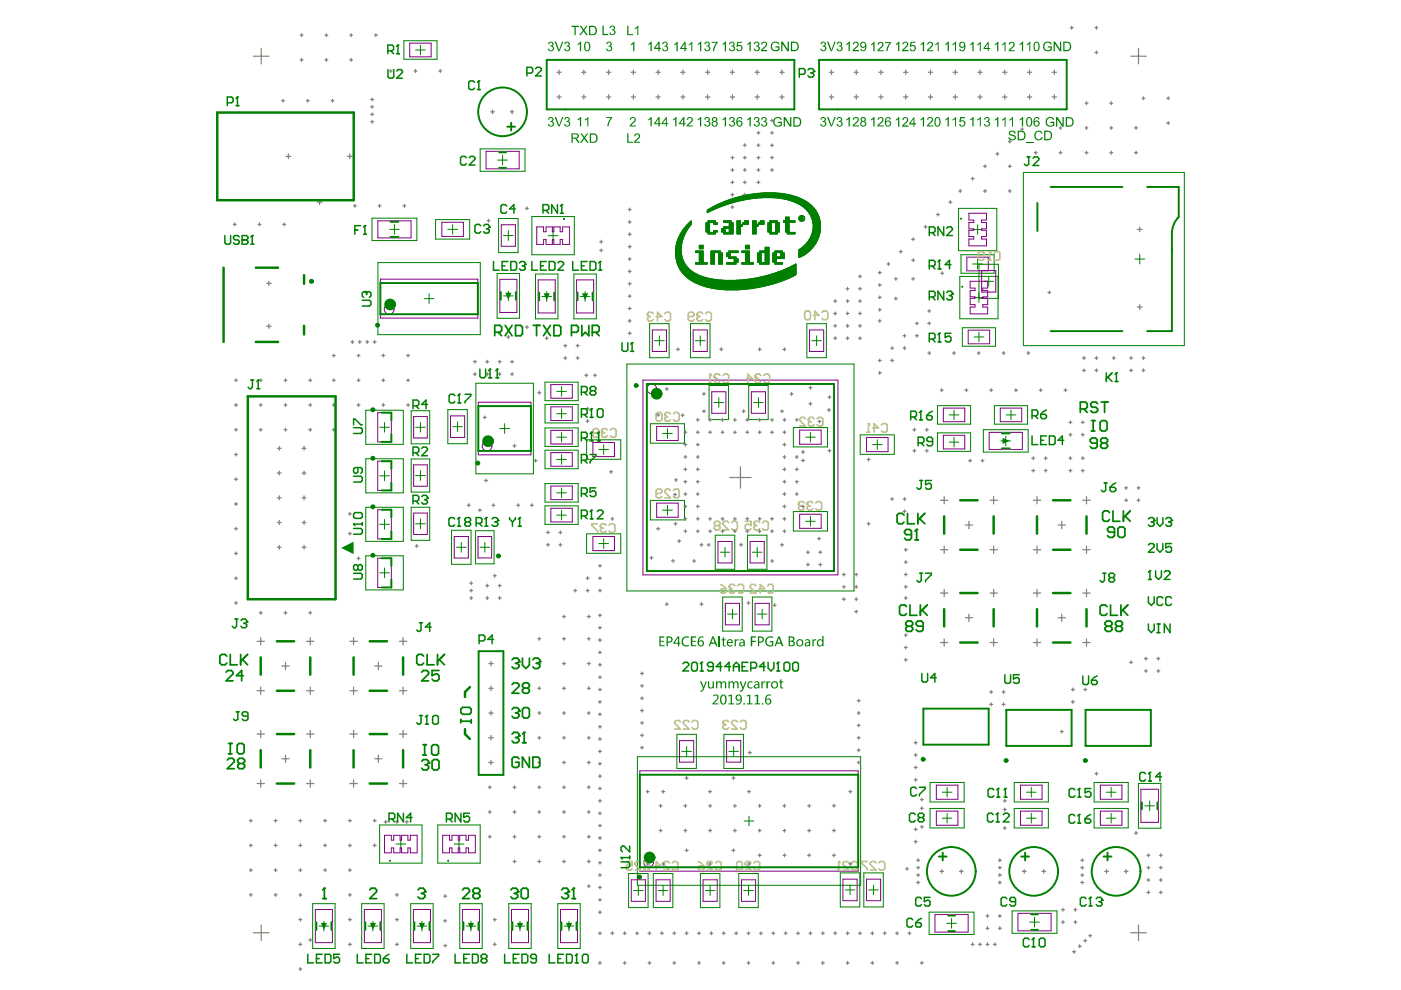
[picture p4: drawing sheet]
<svg xmlns="http://www.w3.org/2000/svg" width="297mm" height="210mm" viewBox="0 0 297 210" stroke-linecap="round" stroke-linejoin="round" font-family="sans-serif">
<g fill="none" stroke="#008000" stroke-width=".21">
<path d="M85.6 8.6h7.1v4h-7.1zM88.1 10.6h2.1M89.1 9.6v2M101.8 31.6h9.5v4.7h-9.5zM105.5 33.9h2.1M106.6 32.9v2.1M217 36.6h34.1v36.7h-34.1zM78.9 46.3h9.5v4.7h-9.5zM80.1 55.7h21.7v15.3h-21.7zM82.6 48.6h2.1M83.6 47.6v2.1M92.3 46.6h7.3v4.1h-7.3z"/>
<path d="M94.9 48.6h2.1M96 47.6v2.1M105.4 58h4.8v9.5h-4.8zM105.7 46.3h4.1v7.3h-4.1zM106.7 49.9h2.1M107.8 48.9v2.1M112.8 45.9h9v8.1h-9zM113.5 58.1h4.8v9.5h-4.8zM116.2 50h2.1M117.3 48.9v2.1M121.7 58.1h4.7v9.5h-4.7zM203.2 44.2h8.1v9h-8.1z"/>
<path d="M203.5 58.6h8.1v9h-8.1zM203.7 54h7.1v3.9h-7.1zM206.2 56h2.1M206.3 48.7h2M207.3 54.9v2.1M207.3 47.6v2.1M208.6 59.6h2.1M209.6 58.6v2.1M240.6 54.9h2.1M241.6 53.9v2.1M89.9 63.3h2.1M91 62.3v2.1"/>
<path d="M106.7 62.7h2.1M107.8 61.7v2.1M114.9 62.9h2M115.9 61.8v2.1M123 62.9h2.1M124.1 61.8v2.1M132.9 77.2h48.2v48.1h-48.2zM137.7 68.6h4.2v7.2h-4.2zM138.8 72.2h2M139.8 71.2v2.1M146.4 68.6h4.1v7.2h-4.1zM147.4 72.2h2.1"/>
<path d="M148.5 71.2v2.1M171.1 68.6h4.1v7.2h-4.1zM172.1 72.2h2.1M173.1 71.2v2.1M204 69.5h7.1v3.9h-7.1zM206.5 63.1h2.1M206.5 71.4h2.1M207.6 70.4v2.1M207.6 63.3h4.1v-7.3h-4.1l-.1 8.1M77.6 87h7.9v7.2h-7.9zM77.6 97.3h7.9v7.2h-7.9zM80.5 90.6h2.1"/>
<path d="M81.5 89.6v2M81.5 99.8v2.1M87.2 87.1h3.9v7h-3.9zM87.2 97.3h3.9v7h-3.9zM88.1 90.6h2.1M89.1 89.6v2M89.1 99.8v2.1M94.9 86.9h4.2v7.2h-4.2zM96 90.5h2M97 89.4v2.1M100.9 81.3h12.2v19.2h-12.2zM106 90.9h2"/>
<path d="M107 89.8v2.1M115.6 81h7v4h-7zM115.6 85.7h7v4h-7zM115.6 90.7h7v4h-7zM115.6 95.5h7v3.9h-7zM118 92.7h2.1M118 97.4h2.1M118 87.7h2.1M118 83h2.1M119.1 82v2M119.1 86.7v2M119.1 91.7v2"/>
<path d="M119.1 96.4v2M124.4 93.3h7.2v4.1h-7.2zM127 95.3h2M128 94.3v2M137.9 89.8h7.2v4.2h-7.2zM140.5 91.9h2M141.5 90.9v2M150.3 81.7h4.2v7.3h-4.2zM151.4 85.3h2M152.4 84.3v2.1M158.7 81.7h4.2v7.3h-4.2zM159.8 85.3h2"/>
<path d="M160.8 84.3v2.1M168.2 90.6h7.2v4.2h-7.2zM170.8 92.7h2.1M171.8 91.7v2M182.4 92.2h7.2v4.1h-7.2zM185 94.3h2M186 93.2v2.1M198.8 86h7v3.9h-7zM198.8 91.8h7v3.9h-7zM201.2 93.7h2.1M201.2 88h2.1M202.3 86.9v2.1"/>
<path d="M202.3 92.7v2.1M208.5 91.1h9.5v4.8h-9.5zM210.8 86h7.1v3.9h-7.1zM212.2 93.5h2.1M213.2 92.4v2.1M213.3 88h2.1M214.3 86.9v2.1M77.6 107.6h7.9v7.2h-7.9zM77.6 117.8h7.9v7.3h-7.9zM80.5 111.2h2.1M80.5 100.9h2.1M81.5 110.1v2.1"/>
<path d="M87.2 107.5h3.9v7.1h-3.9zM88.1 111.1h2.1M88.1 100.8h2.1M89.1 110v2.1M95.7 112.4h4.2v7.2h-4.2zM96.8 116h2M97.8 115v2.1M100.8 112.5h4v7h-4zM101.8 116h2M102.8 115v2.1M115.6 102.5h7v4h-7zM115.6 107.3h7v3.9h-7z"/>
<path d="M118 109.2h2.1M118 104.5h2.1M119.1 103.5v2M119.1 108.2v2M124.4 113.2h7.2v4.1h-7.2zM127 115.2h2M128 114.2v2.1M137.9 106.1h7.2v4.1h-7.2zM140.5 108.2h2M141.5 107.1v2.1M151.6 113.5h4.2v7.2h-4.2zM152.7 117.1h2"/>
<path d="M153.7 116.1v2M156 101.2h2M157 100.2v2.1M158.5 113.5h4.1v7.2h-4.1zM159.5 117.1h2.1M160.5 116.1v2M168.2 108.5h7.2v4.1h-7.2zM170.8 110.5h2.1M171.8 109.5v2.1M80.5 121.5h2.1M81.5 120.4v2.1M153.2 126.6h4.2v7.2h-4.2z"/>
<path d="M154.3 130.2h2M155.3 129.2v2M159.5 126.6h4.2v7.2h-4.2zM160.6 130.2h2M161.6 129.2v2M143.5 155.7h4.1v7.2h-4.1zM144.5 159.3h2.1M145.6 158.3v2M153.5 155.7h4.1v7.2h-4.1zM154.5 159.3h2.1M155.6 158.3v2M80.5 174.9h9v8.1h-9z"/>
<path d="M83.9 179h2.1M85 177.9v2.1M92.8 174.9h9v8.1h-9zM96.3 179h2.1M97.3 177.9v2.1M135.1 160.4h47.4v27.3h-47.4zM157.8 174.1h2M158.8 173v2.1M197.2 165.9h7.2v4.1h-7.2zM197.2 171.4h7.2v4.1h-7.2zM199.8 173.5h2M199.8 168h2"/>
<path d="M200.8 166.9v2.1M200.8 172.4v2.1M215 165.9h7.3v4.1h-7.3zM215 171.4h7.3v4.1h-7.3zM217.6 173.5h2.1M217.6 168h2.1M218.7 166.9v2.1M218.7 172.4v2.1M232 165.9h7.2v4.1h-7.2zM232 171.4h7.2v4.1h-7.2zM234.6 173.5h2M234.6 168h2"/>
<path d="M235.6 166.9v2.1M235.6 172.4v2.1M241.4 166.1h4.7v9.5h-4.7zM242.7 170.9h2.1M243.7 169.8v2.1M66.3 191.6h4.7v9.5h-4.7zM67.6 196.4h2.1M68.7 195.3v2.1M76.7 191.6h4.7v9.5h-4.7zM78 196.4h2.1M79.1 195.3v2.1M87.1 191.6h4.7v9.5h-4.7z"/>
<path d="M88.4 196.4h2.1M89.5 195.3v2.1M97.5 191.6h4.7v9.5h-4.7zM98.8 196.4h2.1M99.9 195.3v2.1M107.9 191.6h4.7v9.5h-4.7zM109.2 196.4h2.1M110.2 195.3v2.1M118.3 191.6h4.7v9.5h-4.7zM119.6 196.4h2.1M120.6 195.3v2.1M133.3 185.2h4.1v7.2h-4.1z"/>
<path d="M134.3 188.8h2.1M135.3 187.8v2.1M138.5 185.2h4.2v7.2h-4.2zM139.6 188.8h2M140.6 187.8v2.1M148.5 185.2h4.1v7.2h-4.1zM149.5 188.8h2.1M150.6 187.8v2.1M156.6 185.2h4.2v7.2h-4.2zM157.7 188.8h2M158.7 187.8v2.1M178.2 185.1h4.1v7.2h-4.1z"/>
<path d="M179.2 188.7h2.1M180.2 187.7v2M183.1 185.1h4.2v7.2h-4.2zM184.2 188.7h2M185.2 187.7v2M197 193.4h9.5v4.7h-9.5zM200.7 195.8h2.1M201.8 194.7v2.1M214.6 193.1h9.5v4.8h-9.5zM218.3 195.5h2.1M219.3 194.5v2"/>
</g>
<g fill="none" stroke="#800080" stroke-width=".21">
<path d="M86.9 9.2h4.5v2.8h-4.5zM103 32.1h7.1v3.7h-7.1zM80.1 46.8h7v3.6h-7zM80.6 59.2h20.7v8.2h-20.7zM93.7 47.1h4.6v3h-4.6zM106 59.2h3.6v7h-3.6zM106.3 47.7h3v4.5h-3zM113.8 48.1h1.5v1h.5v-1h1.3v1h.3v-1h1.4v1h.5v-1h1.4v3.7h-1.4v-1h-.5v1h-1.4v-1h-.3v1h-1.3v-1h-.5v1h-1.5zM114.1 59.3h3.6v7.1h-3.6zM122.2 59.3h3.7v7.1h-3.7zM205 54.5h4.5v2.9h-4.5zM205.4 45.2h3.7v1.5h-1v.5h1v1.3h-1v.3h1v1.4h-1v.5h1v1.4h-3.7v-1.4h1.1v-.5h-1.1v-1.4h1.1v-.3h-1.1v-1.3h1.1v-.5h-1.1z"/>
<path d="M205.7 59.6h3.7v1.5h-1v.5h1v1.3h-1v.3h1v1.4h-1v.5h1v1.5h-3.7v-1.5h1v-.5h-1v-1.4h1v-.3h-1v-1.3h1v-.5h-1zM208.1 57.4h3v4.5h-3zM138.3 70h3v4.5h-3zM147 70h3v4.5h-3zM171.6 70h3v4.5h-3zM205.3 70h4.5v2.9h-4.5zM80.1 87.5h2.9v6.2h-2.9zM80.1 97.8h2.9v6.2h-2.9zM87.7 88.3h2.9v4.6h-2.9zM87.7 98.6h2.9v4.5h-2.9zM95.5 88.2h3v4.5h-3zM101.4 85.3h11.2v11.1h-11.2z"/>
<path d="M116.8 81.5h4.5v2.9h-4.5zM116.8 86.3h4.5v2.9h-4.5zM116.8 91.2h4.5v2.9h-4.5zM116.8 96h4.5v2.9h-4.5zM125.7 93.8h4.6v3h-4.6zM136.3 80.6h41.4v41.3h-41.4zM139.2 90.4h4.6v3h-4.6zM150.9 83.1h3v4.5h-3zM159.3 83.1h3v4.5h-3zM169.5 91.2h4.6v3h-4.6zM183.7 92.8h4.6v3h-4.6zM200 86.5h4.5v2.9h-4.5z"/>
<path d="M200 92.3h4.5v2.9h-4.5zM209.7 91.7h7.1v3.6h-7.1zM212.1 86.5h4.5v2.9h-4.5zM80.1 108.1h2.9v6.2h-2.9zM80.1 118.4h2.9v6.2h-2.9zM87.7 108.8h2.9v4.5h-2.9zM96.3 113.8h3v4.5h-3zM101.3 113.8h2.9v4.5h-2.9zM116.8 103h4.5v2.9h-4.5zM116.8 107.8h4.5v2.9h-4.5zM125.7 113.8h4.6v2.9h-4.6zM139.2 106.7h4.6v3h-4.6z"/>
<path d="M152.2 114.8h3v4.6h-3zM159 114.8h3v4.6h-3zM169.5 109h4.6v3h-4.6zM153.8 127.9h3v4.6h-3zM160.1 127.9h3v4.6h-3zM144.1 157h3v4.6h-3zM154.1 157h3v4.6h-3zM81.5 177.1h1.5v1h.5v-1h1.3v1h.3v-1h1.4v1h.5v-1h1.4v3.7h-1.4v-1h-.5v1h-1.4v-1h-.3v1h-1.3v-1h-.5v1h-1.5zM93.9 177.1h1.4v1h.5v-1h1.4v1h.3v-1h1.3v1h.5v-1h1.5v3.7h-1.5v-1h-.5v1h-1.3v-1h-.3v1h-1.4v-1h-.5v1h-1.4zM135.7 163.4h46.3v21.3h-46.3zM198.5 166.5h4.6v3h-4.6zM198.5 172h4.6v3h-4.6z"/>
<path d="M216.4 166.5h4.5v3h-4.5zM216.4 172h4.5v3h-4.5zM233.3 166.5h4.6v3h-4.6zM233.3 172h4.6v3h-4.6zM241.9 167.3h3.7v7.1h-3.7zM66.9 192.8h3.6v7.1h-3.6zM77.3 192.8h3.6v7.1h-3.6zM87.6 192.8h3.7v7.1h-3.7zM98 192.8h3.7v7.1h-3.7zM108.4 192.8h3.7v7.1h-3.7zM118.8 192.8h3.6v7.1h-3.6zM133.8 186.5h3v4.6h-3z"/>
<path d="M139.1 186.5h3v4.6h-3zM149.1 186.5h3v4.6h-3zM157.2 186.5h3v4.6h-3zM178.7 186.4h3v4.6h-3zM183.7 186.4h3v4.6h-3zM198.2 193.9h7.1v3.7h-7.1zM215.8 193.6h7.1v3.8h-7.1z"/>
<circle cx="82.5" cy="65.6" r="1.03"/>
<circle cx="103.3" cy="94.6" r="1.03"/>
<circle cx="138.2" cy="82.4" r="1.03"/>
<circle cx="137.5" cy="182.8" r="1.03"/>
</g>
<g fill="none" stroke="#c0c073" stroke-width=".31">
<path d="M154.5 153.1l-.3-.3h-.6l-.3 .3v.3M156.3 153.1l-.3-.3h-.6l-.3 .3v.3l1.2 1.2h-1.2M157 153.1l.3-.3h.6l.3 .3v1.2l-.3 .3h-.6l-.3-.3M132.8 182.7h1.2v.9l-.6-.3h-.3l-.3 .3v.6l.3 .3h.6l.3-.3M135.9 183l-.3-.3h-.7l-.3 .3v.3l1.3 1.2h-1.3M136.5 183l.3-.3h.6l.3 .3v1.2l-.3 .3h-.6l-.3-.3M138.8 183.6h1.3l-1-.9v1.8M141.9 183l-.3-.3h-.6l-.3 .3v.3l1.2 1.2h-1.2M142.5 183l.3-.3h.6l.3 .3v1.2l-.3 .3h-.6l-.3-.3M148 183.9l.3-.3h1v.6l-.4 .3h-.6l-.3-.3zM148 182.7l.6 .3 .7 .6M151.1 183l-.3-.3h-.6l-.3 .3v.3l1.2 1.2h-1.2"/>
<path d="M151.7 183l.3-.3h.6l.3 .3v1.2l-.3 .3h-.6l-.3-.3M156.2 183l.3-.3h.6l.3 .3v1.2l-.3 .3h-.6l-.3-.3zM159.2 183l-.3-.3h-.6l-.3 .3v.3l1.2 1.2h-1.2M159.8 183l.3-.3h.7l.3 .3v1.2l-.3 .3h-.7l-.3-.3"/>
</g>
<circle cx="153.3" cy="153.4" r=".16" fill="#c0c073"/>
<path d="M155.8 124.2l-.3-.3h-.6l-.3 .3v.3M156.4 124.2l.3-.3h.6l.4 .3v1.2l-.4 .3h-.6l-.3-.3M153.3 153.4l.3 .3M153.6 153.7h.3M153.6 153.7l-.3 .3v.3l.3 .3h.6l.3-.3" fill="none" stroke="#c0c073" stroke-width=".31"/>
<circle cx="154.6" cy="124.5" r=".16" fill="#c0c073"/>
<path d="M151.7 111.4l-.3-.3v-.3l.3-.3h.7l.3 .3v.3l-.3 .3M151.7 111.4l-.3 .4v.3l.3 .3h.7l.3-.3v-.3l-.3-.4M151.7 111.4h.7M154.5 110.8l-.3-.3h-.6l-.3 .3v.3l1.2 1.3h-1.2M155.1 110.8l.3-.3h.6l.3 .3v1.3l-.3 .3h-.6l-.3-.3M172.4 106.6l-.4-.3h-.6l-.3 .3v.3M173 106.6l.3-.3h.6l.3 .3v1.3l-.3 .3h-.6l-.3-.3M152.8 125.1l.3-.3h.9v.6l-.3 .3h-.6l-.3-.3zM152.8 123.9l.6 .3 .6 .6M154.6 124.5l.3 .3M154.9 124.8h.3M154.9 124.8l-.3 .3v.3l.3 .3h.6l.3-.3" fill="none" stroke="#c0c073" stroke-width=".31"/>
<circle cx="171.1" cy="106.9" r=".16" fill="#c0c073"/>
<path d="M170.5 106.6l-.3-.3h-.6l-.3 .3v.3M171.1 106.9l.3 .3M171.4 107.2h.3M171.4 107.2l-.3 .4v.3l.3 .3h.6l.4-.3" fill="none" stroke="#c0c073" stroke-width=".31"/>
<circle cx="169.3" cy="106.9" r=".16" fill="#c0c073"/>
<path d="M183.8 91.6h.6M184.1 89.8v1.8M185 90.7h1.3l-1-.9v1.8M186.9 90.1l.3-.3h.6l.3 .3v1.2l-.3 .3h-.6l-.3-.3M169.3 106.9l.3 .3M169.6 107.2h.3M169.6 107.2l-.3 .4v.3l.3 .3h.6l.3-.3M183.9 182.7h-1.2v.3l1.2 1.2v.3M185.7 183l-.3-.3h-.6l-.3 .3v.3l1.2 1.2h-1.2M186.4 183l.3-.3h.6l.3 .3v1.2l-.3 .3h-.6l-.3-.3" fill="none" stroke="#c0c073" stroke-width=".31"/>
<circle cx="184.1" cy="89.8" r=".16" fill="#c0c073"/>
<path d="M142.2 87.8l-.3-.4h-.7l-.3 .4v.3M142.8 87.8l.3-.4h.6l.3 .4v1.2l-.3 .3h-.6l-.3-.3M184.1 89.8l.3 .3M139.1 104.6h.9l.3-.3v-.3l-.3-.3h-.6l-.3 .3v1.2l.3 .3h.6l.3-.3M142.2 104l-.3-.3h-.7l-.3 .3v.3l1.3 1.2h-1.3M142.8 104l.3-.3h.6l.3 .3v1.2l-.3 .3h-.6l-.3-.3" fill="none" stroke="#c0c073" stroke-width=".31"/>
<circle cx="140.9" cy="88.1" r=".16" fill="#c0c073"/>
<path d="M138.5 66.5l-.3-.3h-.6l-.3 .3v.3M139.1 67.1h1.2l-.9-.9v1.8M140.9 66.5l.3-.3h.7l.3 .3v1.2l-.3 .3h-.7l-.3-.3M139.1 87.8l.3-.4h.6l.3 .4v1.2l-.3 .3h-.6l-.3-.3zM140.9 88.1l.3 .3M141.2 88.4h.4M141.2 88.4l-.3 .3v.3l.3 .3h.7l.3-.3" fill="none" stroke="#c0c073" stroke-width=".31"/>
<circle cx="137.3" cy="66.8" r=".16" fill="#c0c073"/>
<path d="M137.3 66.8l.3 .3M137.6 67.1h.3M137.6 67.1l-.3 .3v.3l.3 .3h.6l.3-.3M152.7 79.6l-.3-.3h-.7l-.3 .3v.3M153.3 79.6l.3-.3h.6l.3 .3v1.2l-.3 .4h-.6l-.3-.4" fill="none" stroke="#c0c073" stroke-width=".31"/>
<circle cx="151.4" cy="79.9" r=".16" fill="#c0c073"/>
<path d="M150.5 79.3v1.9M151.4 79.9l.3 .3M150.2 81.2h.6M151.7 80.2h.4M151.7 80.2l-.3 .3v.3l.3 .4h.7l.3-.4" fill="none" stroke="#c0c073" stroke-width=".31"/>
<circle cx="150.5" cy="79.3" r=".16" fill="#c0c073"/>
<path d="M209.5 55.2h.7M209.8 53.4v1.8M210.8 53.7l.3-.3h.6l.3 .3v1.2l-.3 .3h-.6l-.3-.3M150.5 79.3l.3 .3M170.6 66.2l.3-.3h.6l.3 .3v1.3l-.3 .3h-.6l-.3-.3zM172.4 66.9h1.3l-1-1v1.9M174.3 66.2l.3-.3h.6l.3 .3v1.3l-.3 .3h-.6l-.3-.3" fill="none" stroke="#c0c073" stroke-width=".31"/>
<circle cx="209.8" cy="53.4" r=".16" fill="#c0c073"/>
<path d="M207.4 54.3h.9l.3-.3v-.3l-.3-.3h-.6l-.3 .3v1.2l.3 .3h.6l.3-.3M209.8 53.4l.4 .3M172.6 88.8l-.3-.3h-.6l-.3 .3v.3M173.2 88.8l.3-.3h.6l.4 .3v1.2l-.4 .3h-.6l-.3-.3" fill="none" stroke="#c0c073" stroke-width=".31"/>
<circle cx="171.4" cy="89.1" r=".16" fill="#c0c073"/>
<path d="M170.8 88.8l-.3-.3h-.6l-.3 .3v.3l1.2 1.2h-1.2M171.4 89.1l.3 .3M171.7 89.4h.3M171.7 89.4l-.3 .3v.3l.3 .3h.6l.3-.3M128.5 111.4l-.3-.3h-.6l-.3 .3v.3M129.1 111.4l.3-.3h.6l.4 .3v1.2l-.4 .3h-.6l-.3-.3" fill="none" stroke="#c0c073" stroke-width=".31"/>
<circle cx="127.3" cy="111.7" r=".16" fill="#c0c073"/>
<path d="M126.7 111.1h-1.2v.3l1.2 1.2v.3M127.3 111.7l.3 .3M127.6 112h.3M127.6 112l-.3 .3v.3l.3 .3h.6l.3-.3M177.5 184.5h.6M177.8 182.7v1.8M180 183l-.3-.3h-.7l-.3 .3v.3l1.3 1.2h-1.3M180.6 183l.3-.3h.6l.3 .3v1.2l-.3 .3h-.6l-.3-.3" fill="none" stroke="#c0c073" stroke-width=".31"/>
<circle cx="177.8" cy="182.7" r=".16" fill="#c0c073"/>
<path d="M161.1 110.8l-.3-.3h-.7l-.3 .3v.3M161.7 110.8l.3-.3h.6l.3 .3v1.3l-.3 .3h-.6l-.3-.3M160.3 124.2l-.3-.3h-.6l-.3 .3v.3l1.2 1.2h-1.2M160.9 124.8h1.2l-.9-.9v1.8M162.7 124.2l.3-.3h.6l.4 .3v1.2l-.4 .3h-.6l-.3-.3M144.3 153.1l-.3-.3h-.7l-.3 .3v.3l1.3 1.2h-1.3M146.1 153.1l-.3-.3h-.6l-.3 .3v.3l1.2 1.2h-1.2M146.7 153.1l.3-.3h.6l.3 .3v1.2l-.3 .3h-.6l-.3-.3M177.8 182.7l.3 .3" fill="none" stroke="#c0c073" stroke-width=".31"/>
<circle cx="159.8" cy="111.1" r=".16" fill="#c0c073"/>
<path d="M161.3 79.6l-.3-.3h-.6l-.3 .3v.3M161.9 79.6l.3-.3h.7l.3 .3v1.2l-.3 .4h-.7l-.3-.4M158 110.5h1.2v.9l-.9-.3-.3 .3v.7l.3 .3h.6l.3-.3M159.8 111.1l.3 .3M160.1 111.4h.4M160.1 111.4l-.3 .4v.3l.3 .3h.7l.3-.3" fill="none" stroke="#c0c073" stroke-width=".31"/>
<circle cx="160.1" cy="79.9" r=".16" fill="#c0c073"/>
<path d="M149 66.5l-.3-.3h-.6l-.3 .3v.3M149.6 66.5l.3-.3h.6l.3 .3v1.2l-.3 .3h-.6l-.3-.3M160.1 79.9l.3 .3M158.3 80.2h1.2l-.9-.9v1.9M160.4 80.2h.3M160.4 80.2l-.3 .3v.3l.3 .4h.6l.3-.4" fill="none" stroke="#c0c073" stroke-width=".31"/>
<circle cx="147.8" cy="66.8" r=".16" fill="#c0c073"/>
<path d="M145.9 67.1h.9l.4-.3v-.3l-.4-.3h-.6l-.3 .3v1.2l.3 .3h.6l.4-.3M147.8 66.8l.3 .3M148.1 67.1h.3M148.1 67.1l-.3 .3v.3l.3 .3h.6l.3-.3M128.8 91.2l-.3-.3h-.6l-.3 .3v.3M129.4 91.2l.3-.3h.6l.3 .3v1.2l-.3 .3h-.6l-.3-.3" fill="none" stroke="#c0c073" stroke-width=".31"/>
<circle cx="127.6" cy="91.5" r=".16" fill="#c0c073"/>
<path d="M126 91.8h.6M126 91.8l-.3 .3v.3l.3 .3h.6l.3-.3v-.3l-.3-.3M126 91.8l-.3-.3v-.3l.3-.3h.6l.3 .3v.3l-.3 .3M127.6 91.5l.3 .3M127.9 91.8h.3M127.9 91.8l-.3 .3v.3l.3 .3h.6l.3-.3" fill="none" stroke="#c0c073" stroke-width=".31"/>
<g fill="none" stroke="#808080" stroke-width=".26">
<path d="M53.7 11.9h3.3M55.4 10.3v3.3M63.6 12.7h.7M63.6 7.5h.7M63.9 7.1v.7M63.9 12.4v.6M68.9 12.7h.6M68.9 7.5h.6M69.2 7.1v.7M69.2 12.4v.6M74.1 12.7h.7M74.1 7.5h.7"/>
<path d="M74.4 7.1v.7M74.4 12.4v.6M79.4 7.5h.6M79.7 7.1v.7M82.5 15.1h.7M82.8 14.7v.7M87.8 15.1h.6M88.1 14.7v.7M93 15.1h.7M93.3 14.7v.7M118.1 15.3h.9M118.5 14.9v.9"/>
<path d="M123.3 15.3h1M123.8 14.9v.9M128.6 15.3h.9M129 14.9v.9M133.8 15.3h1M134.3 14.9v.9M139.1 15.3h.9M139.5 14.9v.9M144.3 15.3h1M144.8 14.9v.9M149.6 15.3h.9M150 14.9v.9"/>
<path d="M154.8 15.3h1M155.3 14.9v.9M160.1 15.3h.9M160.5 14.9v.9M165.3 15.3h1M165.8 14.9v.9M175.8 15.3h1M176.3 14.9v.9M181.1 15.3h.9M181.5 14.9v.9M186.3 15.3h1M186.8 14.9v.9"/>
<path d="M191.6 15.3h.9M192 14.9v.9M196.8 15.3h1M197.3 14.9v.9M202.1 15.3h.9M202.5 14.9v.9M207.3 15.3h1M207.8 14.9v.9M212.6 15.3h.9M213 14.9v.9M217.8 15.3h1M218.3 14.9v.9"/>
<path d="M223.1 15.3h.9M223.5 14.9v.9M226.9 5.9h.6M227.2 5.6v.6M232.1 11.1h.7M232.1 5.9h.7M232.5 5.6v.6M232.5 10.8v.6M239.7 11.9h3.3M241.4 10.3v3.3M59.7 21.4h.6M60 21v.7"/>
<path d="M60.6 33.2h1.1M61.2 32.6v1.1M64.9 21.4h.7M65.3 21v.7M70.2 21.4h.6M70.5 21v.7M73.7 33.2h1M74.2 32.6v1.1M78.6 21.1h.6M78.6 22.7h.6M78.6 24.2h.6M78.6 25.8h.6"/>
<path d="M78.9 20.8v.6M78.9 22.3v.7M78.9 23.9v.7M78.9 25.5v.6M104 23.7h.8M104.4 23.3v.8M108.2 23.7h.8M108.6 23.3v.8M118.1 20.6h.9M118.5 20.1v.9M123.3 20.6h1M123.8 20.1v.9"/>
<path d="M128.6 20.6h.9M129 20.1v.9M133.8 20.6h1M134.3 20.1v.9M139.1 20.6h.9M139.5 20.1v.9M144.3 20.6h1M144.8 20.1v.9M149.6 20.6h.9M150 20.1v.9M154.8 20.6h1M155 33.4h.6"/>
<path d="M155 36h.6M155 38.7h.6M155.3 20.1v.9M155.3 33.1v.6M155.3 35.7v.7M155.3 38.3v.7M157.6 30.8h.6M157.6 33.4h.6M157.6 36h.6M157.6 38.7h.6M157.9 30.5v.6M157.9 33.1v.6"/>
<path d="M157.9 35.7v.7M157.9 38.3v.7M160.1 20.6h.9M160.5 28.2h.6M160.5 30.8h.6M160.5 33.4h.6M160.5 36h.6M160.5 38.7h.6M160.5 20.1v.9M160.8 27.9v.6M160.8 30.5v.6M160.8 33.1v.6"/>
<path d="M160.8 35.7v.7M160.8 38.3v.7M163.4 25.5h.6M163.4 28.2h.6M163.4 30.8h.6M163.4 33.4h.6M163.4 36h.6M163.7 25.2v.7M163.7 27.9v.6M163.7 30.5v.6M163.7 33.1v.6M163.7 35.7v.7"/>
<path d="M165.3 20.6h1M165.8 20.1v.9M175.8 20.6h1M176.3 20.1v.9M181.1 20.6h.9M181.5 20.1v.9M186.3 20.6h1M186.8 20.1v.9M191.6 20.6h.9M192 20.1v.9M196.8 20.6h1M197.3 20.1v.9"/>
<path d="M202.1 20.6h.9M202.5 20.1v.9M205.9 37.9h.6M206.2 37.6v.6M207.3 20.6h1M207.8 20.1v.9M208.5 35.3h.7M208.8 34.9v.7M211.1 32.6h.7M211.5 32.3v.6M212.6 20.6h.9M213 20.1v.9"/>
<path d="M213.8 35.3h.6M213.8 30h.6M214.1 29.7v.6M214.1 34.9v.7M216.4 27.4h.6M216.7 27.1v.6M217.8 20.6h1M218.3 20.1v.9M219.3 32.4h.6M219.6 32.1v.6M223.1 20.6h.9M223.5 20.1v.9"/>
<path d="M224.5 32.4h.7M224.5 27.1h.7M224.8 26.8v.6M224.8 32.1v.6M230 32.4h.7M230 27.1h.7M230 21.9h.7M230.4 21.6v.6M230.4 26.8v.6M230.4 32.1v.6M235.3 32.4h.6M235.3 27.1h.6"/>
<path d="M235.3 21.9h.6M235.6 21.6v.6M235.6 26.8v.6M235.6 32.1v.6M240.5 32.4h.7M240.5 27.1h.7M240.9 26.8v.6M240.9 32.1v.6M242.1 20.8h.7M242.4 20.5v.6M247.4 26.1h.6M247.4 20.8h.6"/>
<path d="M247.7 20.5v.6M247.7 25.8v.6M49.5 47.6h.6M49.8 47.3v.6M54.7 47.6h.6M55 47.3v.6M57 59.6v1M60 47.6h.6M60.3 47.3v.6M67.2 42.9h1.1M67.8 42.3v1.1M74.9 43.6h.6"/>
<path d="M75.2 43.3v.7M80.2 43.6h.6M80.5 43.3v.7M85.4 43.6h.6M85.7 43.3v.7M103.3 46.8h.6M103.6 46.5v.6M111.4 44.2h.6M111.7 43.9v.6M127.2 53.1h.6M127.2 51.3h.6M127.5 50.9v.7"/>
<path d="M127.5 52.8v.6M133.2 57.5h.6M133.2 54.9h.6M133.2 52.3h.6M133.2 49.7h.6M133.2 47.1h.6M133.2 44.4h.6M133.5 44.1v.6M133.5 46.7v.7M133.5 49.4v.6M133.5 52v.6M133.5 54.6v.6"/>
<path d="M133.5 57.2v.7M133.5 59.9v.6M155 41.3h.6M155 43.9h.6M155.3 41v.6M155.3 43.6v.6M157.6 41.3h.6M157.9 41v.6M182 58.6h.6M182.3 58.3v.6M186.2 57.8h.6M186.5 57.5v.6"/>
<path d="M188 56h.7M188.4 55.7v.6M189.6 59.1h.7M189.9 58.8v.6M190.7 53.4h.6M191 53v.7M193.3 50.7h.6M193.3 55.2h.6M193.3 59.1h.6M193.6 50.4v.6M193.6 54.9v.6M193.6 58.8v.6"/>
<path d="M195.9 48.1h.7M196.2 47.8v.6M198.5 45.5h.7M198.9 45.2v.6M199.5 57.9h.6M199.8 57.6v.7M201.2 42.9h.6M201.5 42.5v.7M203.3 40.5h.6M203.6 40.2v.6M208.5 40.5h.7M208.8 40.2v.6"/>
<path d="M213.8 40.5h.6M214.1 40.2v.6M241.1 48.6h1.1M241.6 48.1v1M56.5 69.2h1M56.5 60.1h1M57 68.7v.9M70.5 75.4h.6M70.8 75.1v.6M74.4 72.5h.6M74.7 72.2v.6M75.7 75.4h.6"/>
<path d="M76 72.5h.6M76 75.1v.6M76.3 72.2v.6M77.5 72.5h.7M77.9 72.2v.6M79.1 72.5h.6M79.4 72.2v.6M81 75.4h.6M81.3 75.1v.6M86.2 75.4h.6M86.5 75.1v.6M100.4 76.7h.6"/>
<path d="M100.4 79.3h.6M100.7 76.4v.6M100.7 79v.6M103 76.7h.6M103 79.3h.6M103.3 76.4v.6M103.3 79v.6M105.6 76.7h.7M105.6 79.3h.7M105.9 76.4v.6M105.9 79v.6M107.5 71.4h.6"/>
<path d="M107.8 71.1v.7M108.3 76.7h.6M108.3 79.3h.6M108.6 76.4v.6M108.6 79v.6M111.4 69.4h.6M111.7 69v.7M115.6 71.7h.6M115.9 71.4v.6M119.5 75.9h.7M119.5 73.3h.7M119.9 73v.6"/>
<path d="M119.9 75.6v.6M122.2 75.9h.6M122.2 73.3h.6M122.5 73v.6M122.5 75.6v.6M124 79.6h.6M124.3 79.3v.6M125.8 79.6h.7M126.2 79.3v.6M133.2 68h.6M133.2 62.8h.6M133.2 65.4h.6"/>
<path d="M133.2 70.7h.6M133.2 60.2h.6M133.5 62.5v.6M133.5 65.1v.6M133.5 67.7v.7M133.5 70.3v.7M143.4 74.1h.7M143.7 73.8v.6M152.6 74.1h.6M152.9 73.8v.6M160.7 74.1h.7M161.1 73.8v.6"/>
<path d="M166 74.1h.6M166.3 73.8v.6M176.8 69.1h.6M176.8 66.5h.6M176.8 63.8h.6M176.8 71.7h.6M177.1 63.5v.7M177.1 66.2v.6M177.1 68.8v.6M177.1 71.4v.6M179.4 61.2h.6M179.4 69.1h.6"/>
<path d="M179.4 66.5h.6M179.4 63.8h.6M179.4 71.7h.6M179.7 60.9v.6M179.7 63.5v.7M179.7 66.2v.6M179.7 68.8v.6M179.7 71.4v.6M182 61.2h.6M182 69.1h.6M182 66.5h.6M182 63.8h.6"/>
<path d="M182 71.7h.6M182.3 60.9v.6M182.3 63.5v.7M182.3 66.2v.6M182.3 68.8v.6M182.3 71.4v.6M186.2 76.4h.6M186.2 79.1h.6M186.2 60.4h.6M186.2 63.1h.6M186.2 65.7h.6M186.2 68h.6"/>
<path d="M186.5 60.1v.6M186.5 62.7v.7M186.5 65.4v.6M186.5 67.7v.7M186.5 76.1v.6M186.5 78.7v.7M188.8 73.8h.7M188.8 76.4h.7M189.2 73.5v.6M189.2 76.1v.6M189.6 63.3h.7M189.9 63v.6"/>
<path d="M191.5 73.8h.6M191.5 71.2h.6M191.8 70.9v.6M191.8 73.5v.6M194.1 68.6h.6M194.1 71.2h.6M194.4 68.2v.7M194.4 70.9v.6M196.7 74.9h.6M196.7 68.6h.6M196.7 65.9h.6M197 65.6v.7"/>
<path d="M197 68.2v.7M197 74.5v.7M202 74.9h.6M202.3 74.5v.7M207.2 74.9h.6M207.5 74.5v.7M212.5 74.9h.6M212.8 74.5v.7M217.7 74.9h.6M218 74.5v.7M222.2 62h.6M222.5 61.7v.6"/>
<path d="M229.5 75.9h.7M229.5 78.5h.7M229.8 75.6v.6M229.8 78.2v.6M232.1 75.9h.7M232.1 78.5h.7M232.5 75.6v.6M232.5 78.2v.6M235.8 75.9h.7M236.1 75.6v.6M239.5 75.9h.6M239.5 78.5h.6"/>
<path d="M239.8 75.6v.6M239.8 78.2v.6M241.1 65.1h1.1M241.6 64.6v1M242.1 75.9h.7M242.1 78.5h.7M242.4 75.6v.6M242.4 78.2v.6M49.7 91.1h.6M49.7 96.4h.6M49.7 85.9h.6M49.7 80.6h.6"/>
<path d="M50 80.3v.6M50 85.6v.6M50 90.8v.6M50 96.1v.6M55 91.1h.6M55 85.9h.6M55 80.6h.6M55.3 80.3v.6M55.3 85.6v.6M55.3 90.8v.6M58.8 95.1h.8M59.2 94.6v.9"/>
<path d="M59.2 99.9v.8M60.2 91.1h.6M60.2 85.9h.6M60.2 80.6h.6M60.5 80.3v.6M60.5 85.6v.6M60.5 90.8v.6M64.1 95.1h.8M64.5 94.6v.9M64.5 99.9v.8M65.5 91.1h.6M65.5 85.9h.6"/>
<path d="M65.5 80.6h.6M65.8 80.3v.6M65.8 85.6v.6M65.8 90.8v.6M70.5 91.1h.6M70.5 85.9h.6M70.5 80.6h.6M70.8 80.3v.6M70.8 85.6v.6M70.8 90.8v.6M75.7 85.9h.6M75.7 80.6h.6"/>
<path d="M76 80.3v.6M76 85.6v.6M81 85.9h.6M81 80.6h.6M81.3 80.3v.6M81.3 85.6v.6M86.2 85.9h.6M86.2 80.6h.6M86.5 80.3v.6M86.5 85.6v.6M102.5 88.5h.6M102.8 88.2v.6"/>
<path d="M108.8 94.5h.6M109.1 94.2v.6M113.2 97.7h.7M113.6 97.4v.6M114 83.3h.7M114.3 82.9v.7M124.3 86.7h.6M124.3 89.3h.6M124.6 86.3v.7M124.6 89v.6M129.6 99.7v.7M139.2 88h.7"/>
<path d="M139.5 87.7v.6M141.1 82.5h.6M141.4 82.1v.7M144.4 88h.6M144.7 87.7v.7M145 99.5h.6M145 96.9h.6M145 94.3h.6M145 91.6h.6M145.3 91.3v.7M145.3 94v.6M145.3 96.6v.6"/>
<path d="M145.3 99.2v.6M147.6 99.5h.7M147.6 96.9h.7M147.6 94.3h.7M147.6 89h.7M147.6 91.6h.7M147.9 88.7v.6M147.9 91.3v.7M147.9 94v.6M147.9 96.6v.6M147.9 99.2v.6M148.9 87.2h.7"/>
<path d="M148.9 83.5h.7M149.3 83.2v.6M149.3 86.9v.6M150.2 89h.7M150.2 91.6h.7M150.6 88.7v.6M150.6 91.3v.7M152.9 89h.6M152.9 91.6h.6M153.2 88.7v.6M153.2 91.3v.7M155.5 89h.6"/>
<path d="M155.5 91.6h.6M155.8 88.7v.6M155.8 91.3v.7M157 99v4.5M157.3 87.2h.7M157.7 86.9v.6M158.1 89h.7M158.1 91.6h.7M158.4 88.7v.6M158.4 91.3v.7M160.7 89h.7M160.7 91.6h.7"/>
<path d="M161.1 88.7v.6M161.1 91.3v.7M163.4 89h.6M163.4 91.6h.6M163.7 88.7v.6M163.7 91.3v.7M165.5 87.2h.6M165.8 86.9v.6M166 99.5h.6M166 96.9h.6M166 94.3h.6M166 89h.6"/>
<path d="M166 91.6h.6M166.3 88.7v.6M166.3 91.3v.7M166.3 94v.6M166.3 96.6v.6M166.3 99.2v.6M167.5 83.5h.7M167.8 83.2v.6M168.6 99.5h.7M168.6 96.9h.7M168.6 89h.7M168.9 88.7v.6"/>
<path d="M168.9 96.6v.6M168.9 99.2v.6M169.9 97.6h.7M169.9 95.8h.7M170.3 95.5v.7M170.3 97.3v.6M171.5 82.2h.6M171.5 85.6h.6M171.8 81.9v.6M171.8 85.3v.6M173.4 89.4h.7M173.7 89.1v.6"/>
<path d="M175.4 86.9h.7M175.5 95.6h.7M175.5 84.2h.7M175.8 86.6v.6M175.9 83.9v.6M175.9 95.2v.7M183.8 97.4h.7M184.2 97.1v.6M193.6 91.1h.6M193.6 95.6h.6M193.9 90.8v.6M193.9 95.3v.6"/>
<path d="M196.2 91.1h.6M196.2 95.6h.6M196.5 90.8v.6M196.5 95.3v.6M199.3 82.7h.7M199.7 82.4v.6M204.6 82.7h.6M204.9 82.4v.6M205.4 97.7h.6M205.7 97.4v.6M208 97.7h.6M208.3 97.4v.6"/>
<path d="M209.8 82.7h.7M210.1 82.4v.6M215.1 82.7h.6M215.4 82.4v.6M218.8 99.8h.6M218.8 97.2h.6M219.1 96.8v.7M219.1 99.5v.6M220.3 82.7h.7M220.6 82.4v.6M221.4 99.8h.6M221.4 97.2h.6"/>
<path d="M221.7 96.8v.7M221.7 99.5v.6M225.6 82.7h.6M225.9 82.4v.6M226.6 99.8h.7M226.6 97.2h.7M226.6 89.5h.7M226.6 92.2h.7M226.9 89.2v.7M226.9 91.9v.6M226.9 96.8v.7M226.9 99.5v.6"/>
<path d="M229.3 99.8h.6M229.3 97.2h.6M229.3 89.5h.6M229.3 92.2h.6M229.6 89.2v.7M229.6 91.9v.6M229.6 96.8v.7M229.6 99.5v.6M49.7 117.3h.6M49.7 112.1h.6M49.7 106.9h.6M49.7 101.6h.6"/>
<path d="M50 101.3v.6M50 106.5v.7M50 111.8v.6M50 117v.7M58.8 116h.8M58.8 110.8h.8M58.8 105.5h.8M58.8 100.3h.8M59.2 105.1v.9M59.2 110.4v.8M59.2 115.6v.8M64.1 116h.8"/>
<path d="M64.1 110.8h.8M64.1 105.5h.8M64.1 100.3h.8M64.5 105.1v.9M64.5 110.4v.8M64.5 115.6v.8M73.9 109h.6M73.9 113.1h.6M74.2 108.6v.7M74.2 112.8v.6M75.7 118.4h.6M76 118.1v.6"/>
<path d="M88 115.8h.7M88.4 115.5v.6M99.1 107.1h.6M99.4 106.8v.6M101.4 108.2h.7M101.7 107.9v.6M102.7 101.9h.7M103.1 101.6v.6M104.3 107.1h.6M104.6 106.8v.6M109.6 107.1h.6M109.9 106.8v.6"/>
<path d="M112.5 107.1h.6M112.8 106.8v.6M115.9 112.9h.6M115.9 115.5h.6M116.2 112.6v.6M116.2 115.2v.6M118.5 112.9h.6M118.5 115.5h.6M118.8 112.6v.6M118.8 115.2v.6M126.9 120h.6M127.2 119.7v.6"/>
<path d="M129.3 100h.6M129.5 110h.6M129.8 109.7v.6M137.8 118.3h.6M138.1 118v.6M139.2 112.1h.7M139.5 111.8v.6M142.4 118.9h.6M142.7 118.6v.6M142.8 104.9h.6M142.9 111.1h.6M143 101.8h.6"/>
<path d="M143.1 104.5v.7M143.2 110.7v.7M143.3 101.4v.7M143.7 114.7h.6M144 114.4v.6M145 110h.6M145 112.6h.6M145 104.8h.6M145 107.4h.6M145 102.1h.6M145.3 101.8v.6M145.3 104.4v.7"/>
<path d="M145.3 107.1v.6M145.3 109.7v.6M145.3 112.3v.6M146.9 118.9h.6M147.2 118.6v.7M147.6 110h.7M147.6 112.6h.7M147.6 104.8h.7M147.6 107.4h.7M147.6 102.1h.7M147.9 101.8v.6M147.9 104.4v.7"/>
<path d="M147.9 107.1v.6M147.9 109.7v.6M147.9 112.3v.6M148.4 115.5h.6M148.7 115.2v.6M150 115.5h.6M150.2 110h.7M150.2 112.6h.7M150.3 115.2v.7M150.6 109.7v.6M150.6 112.3v.6M152.9 110h.6"/>
<path d="M152.9 112.6h.6M153.2 109.7v.6M153.2 112.3v.6M154.7 101.2h4.6M155.5 110h.6M155.5 112.6h.6M155.8 109.7v.6M155.8 112.3v.6M156.8 115.5h.6M157.1 115.2v.6M158.1 110h.7M158.1 112.6h.7"/>
<path d="M158.4 109.7v.6M158.4 112.3v.6M160.7 110h.7M160.7 112.6h.7M161.1 109.7v.6M161.1 112.3v.6M163.4 110h.6M163.4 112.6h.6M163.4 118.9h.6M163.7 109.7v.6M163.7 112.3v.6M163.7 118.6v.7"/>
<path d="M165.5 115.5h.6M165.8 115.2v.6M166 110h.6M166 112.6h.6M166 104.8h.6M166 107.4h.6M166 102.1h.6M166.3 101.8v.6M166.3 104.4v.7M166.3 107.1v.6M166.3 109.7v.6M166.3 112.3v.6"/>
<path d="M168.6 104.8h.7M168.6 102.1h.7M168.9 101.8v.6M168.9 104.4v.7M169.9 107.4h.7M170.3 107.1v.6M171 119.7h.6M171 117.1h.6M171.3 116.8v.6M171.3 119.4v.6M173.3 114.2h.7M173.6 119.7h.6"/>
<path d="M173.6 117.1h.6M173.7 113.9v.6M173.9 116.8v.6M173.9 119.4v.6M183.8 111.1h.7M184.2 110.7v.7M188.8 105.8h.7M189.2 105.5v.6M191.5 105.8h.6M191.5 108.4h.6M191.7 116.6h.7M191.7 119.2h.7"/>
<path d="M191.8 105.5v.6M191.8 108.1v.6M192 116.2v.7M192 118.9v.6M199.4 106.1h1.5M199.4 116.6h1.5M200.2 105.3v1.5M200.2 115.8v1.5M204.7 111.3h1.5M205.4 110.5v1.6M209.9 106.1h1.5M209.9 116.6h1.5"/>
<path d="M210.7 105.3v1.5M210.7 115.8v1.5M219.1 106.1h1.5M219.1 116.6h1.5M219.9 105.3v1.5M219.9 115.8v1.5M224.3 111.3h1.6M225.1 110.5v1.6M229.6 106.1h1.5M229.6 116.6h1.5M230.4 105.3v1.5M230.4 115.8v1.5"/>
<path d="M238.4 103.4h.7M238.4 106.1h.7M238.8 103.1v.7M238.8 105.8v.6M241.1 103.4h.6M241.1 106.1h.6M241.4 103.1v.7M241.4 105.8v.6M49.7 127.8h.6M49.7 122.6h.6M50 122.3v.6M50 127.5v.7"/>
<path d="M54.5 136h1.6M55 129.9h.6M55.3 129.6v.7M55.3 135.2v1.5M60.2 129.9h.6M60.5 129.6v.7M65 136h1.6M65.5 129.9h.6M65.8 129.6v.7M65.8 135.2v1.5M74.2 136h1.5M75 135.2v1.5"/>
<path d="M84.7 136h1.5M85.5 135.2v1.5M99.6 126.8h.6M99.6 125.2h.6M99.6 123.6h.6M99.9 123.3v.7M99.9 124.9v.6M99.9 126.5v.6M103 124.2h.6M103 126.8h.6M103.3 123.9v.6M103.3 126.5v.6"/>
<path d="M104.6 122.1h.6M104.9 121.8v.6M105.6 124.2h.7M105.6 126.8h.7M105.9 123.9v.6M105.9 126.5v.6M114 135.4h.7M114.3 135.1v.7M119.3 130.7h.6M119.3 135.4h.6M119.6 130.4v.6M119.6 135.1v.7"/>
<path d="M121.6 125.2h.7M122 124.9v.6M124.3 122.6h.6M124.3 125.2h.6M124.5 130.7h.7M124.5 135.4h.7M124.6 122.3v.6M124.6 124.9v.6M124.8 130.4v.6M124.8 135.1v.7M126.9 122.6h.6M126.9 125.2h.6"/>
<path d="M126.9 135.7h.6M126.9 138.3h.6M126.9 133.1h.6M126.9 130.5h.6M127.2 122.3v.6M127.2 124.9v.6M127.2 130.1v.7M127.2 132.8v.6M127.2 135.4v.6M127.2 138v.6M141.1 128.1h.6M141.4 127.8v.6"/>
<path d="M148.4 128.1h.6M148.7 127.8v.6M158.4 127.8h.6M158.7 127.5v.7M163.9 128.3h.7M164.2 128v.6M178.6 121.8h.6M178.6 124.4h.6M178.6 127.1h.6M178.9 121.5v.6M178.9 124.1v.6M178.9 126.7v.7"/>
<path d="M181.2 121.8h.7M181.2 124.4h.7M181.2 127.1h.7M181.2 129.7h.7M181.5 121.5v.6M181.5 124.1v.6M181.5 126.7v.7M181.5 129.4v.6M191.7 126.8h.7M191.7 121.8h.7M191.7 124.4h.7M191.7 134.7h.7"/>
<path d="M191.7 137.3h.7M191.7 139.9h.7M192 121.5v.6M192 124.1v.6M192 126.5v.6M192 134.3v.7M192 137v.6M192 139.6v.6M199.4 136.2h1.5M199.4 125.7h1.5M200.2 125v1.5M200.2 135.5v1.5"/>
<path d="M204.7 131h1.5M205.4 130.2v1.6M209.9 136.2h1.5M209.9 125.7h1.5M210.7 125v1.5M210.7 135.5v1.5M219.1 136.2h1.5M219.1 125.7h1.5M219.9 125v1.5M219.9 135.5v1.5M224.3 131h1.6M225.1 130.2v1.6"/>
<path d="M229.6 136.2h1.5M229.6 125.7h1.5M230.4 125v1.5M230.4 135.5v1.5M242.6 139.6h.7M243 139.3v.7M245.3 139.6h.6M245.6 139.3v.7M54.5 146.5h1.6M54.5 155.6h1.6M55.3 145.7v1.5M55.3 154.9v1.5"/>
<path d="M59.8 141.2h1.5M60.5 140.4v1.6M65 146.5h1.6M65 155.6h1.6M65.8 145.7v1.5M65.8 154.9v1.5M74.2 146.5h1.5M74.2 155.6h1.5M75 145.7v1.5M75 154.9v1.5M79.4 141.2h1.6M80.2 140.4v1.6"/>
<path d="M84.7 146.5h1.5M84.7 155.6h1.5M85.5 145.7v1.5M85.5 154.9v1.5M103.6 140.7h1M103.6 145.9h1M103.6 156.4h1M103.6 151.2h1M104.1 140.2v1M104.1 145.5v.9M104.1 150.7v.9M104.1 156v.9"/>
<path d="M114 140.7h.7M114 145.9h.7M114 156.4h.7M114 151.2h.7M114.3 140.4v.6M114.3 145.6v.7M114.3 150.9v.6M114.3 156.1v.6M119.3 140.7h.6M119.3 145.9h.6M119.3 156.4h.6M119.3 151.2h.6"/>
<path d="M119.6 140.4v.6M119.6 145.6v.7M119.6 150.9v.6M119.6 156.1v.6M124.5 140.7h.7M124.5 145.9h.7M124.5 156.4h.7M124.5 151.2h.7M124.8 140.4v.6M124.8 145.6v.7M124.8 150.9v.6M124.8 156.1v.6"/>
<path d="M126.9 146.2h.6M126.9 148.8h.6M126.9 159.3h.6M126.9 156.7h.6M126.9 154.1h.6M126.9 141h.6M126.9 143.6h.6M126.9 151.4h.6M127.2 140.6v.7M127.2 143.3v.6M127.2 145.9v.6M127.2 148.5v.6"/>
<path d="M127.2 151.1v.7M127.2 153.8v.6M127.2 156.4v.6M127.2 159v.6M135.8 153.3h.6M135.8 150.7h.6M135.8 148h.6M135.8 145.4h.6M135.8 142.8h.6M135.8 155.9h.6M135.8 158.5h.6M136.1 142.5v.6"/>
<path d="M136.1 145.1v.6M136.1 147.7v.6M136.1 150.3v.7M136.1 153v.6M136.1 155.6v.6M136.1 158.2v.6M158.6 159.6h.7M159 159.3v.6M181.7 156.4h.7M181.7 151.2h.7M181.7 148.6h.7M181.7 159h.7"/>
<path d="M181.7 153.8h.7M182.1 148.2v.7M182.1 150.9v.6M182.1 153.5v.6M182.1 156.1v.6M182.1 158.7v.7M193.8 157.5h.7M194.1 157.2v.6M194.1 159.8v.6M209.8 146.7h.7M209.8 149.3h.7M210.1 146.4v.6"/>
<path d="M210.1 149v.7M212.5 146.7h.6M212.5 149.3h.6M212.8 146.4v.6M212.8 149v.7M224.8 155.1h.6M225.1 154.8v.6M227.2 146.2h.6M227.2 148.8h.6M227.5 145.9v.6M227.5 148.5v.6M229.8 146.2h.6"/>
<path d="M230.1 145.9v.6M239.5 140.4h.6M239.8 140.1v.6M242.6 142.3h.7M243 141.9v.7M245.3 142.3h.6M245.6 141.9v.7M52.9 174h.6M52.9 179.2h.6M53.2 173.7v.6M53.2 178.9v.7M54.5 166.1h1.6"/>
<path d="M55.3 165.4v1.5M58.1 174h.6M58.1 179.2h.6M58.4 173.7v.6M58.4 178.9v.7M59.8 160.9h1.5M60.5 160.1v1.6M63.4 174h.6M63.4 179.2h.6M63.7 173.7v.6M63.7 178.9v.7M65 166.1h1.6"/>
<path d="M65.8 165.4v1.5M68.6 174h.6M68.6 179.2h.6M68.9 173.7v.6M68.9 178.9v.7M73.9 174h.6M73.9 179.2h.6M74.2 173.7v.6M74.2 178.9v.7M74.2 166.1h1.5M75 165.4v1.5M79.1 174h.6"/>
<path d="M79.1 179.2h.6M79.4 173.7v.6M79.4 178.9v.7M79.4 160.9h1.6M80.2 160.1v1.6M81.5 174.3h.6M81.8 173.9v.7M83.8 174.3h.7M84.2 173.9v.7M84.7 166.1h1.5M85.5 165.4v1.5M85.9 174.3h.7"/>
<path d="M86.3 173.9v.7M103.5 172.2h.7M103.5 177.4h.7M103.5 166.9h.7M103.6 161.7h1M103.8 166.6v.6M103.8 171.8v.7M103.8 177.1v.6M104.1 161.2v.9M108.8 172.2h.6M108.8 177.4h.6M108.8 166.9h.6"/>
<path d="M109.1 166.6v.6M109.1 171.8v.7M109.1 177.1v.6M114 161.7h.7M114 172.2h.7M114 177.4h.7M114 166.9h.7M114.3 161.4v.6M114.3 166.6v.6M114.3 171.8v.7M114.3 177.1v.6M119.3 161.7h.6"/>
<path d="M119.3 172.2h.6M119.3 177.4h.6M119.3 166.9h.6M119.6 161.4v.6M119.6 166.6v.6M119.6 171.8v.7M119.6 177.1v.6M124.5 161.7h.7M124.5 172.2h.7M124.5 177.4h.7M124.5 166.9h.7M124.8 161.4v.6"/>
<path d="M124.8 166.6v.6M124.8 171.8v.7M124.8 177.1v.6M126.9 177.7h.6M126.9 175h.6M126.9 172.4h.6M126.9 169.8h.6M126.9 167.2h.6M126.9 164.6h.6M126.9 161.9h.6M127.2 161.6v.6M127.2 164.2v.7"/>
<path d="M127.2 166.9v.6M127.2 169.5v.6M127.2 172.1v.6M127.2 174.7v.7M127.2 177.4v.6M127.2 180v.6M137 167.8h.6M137.3 167.5v.7M139.7 176.1h.7M139.7 170.9h.7M140.1 170.5v.7M140.1 175.8v.6"/>
<path d="M140.3 167.8h.6M140.6 167.5v.7M145 176.1h.6M145 170.9h.6M145.3 165h.6M145.3 170.5v.7M145.3 175.8v.6M145.6 164.6v.7M145.6 180v.6M150.2 167.8h.7M150.2 176.1h.7M150.2 170.9h.7"/>
<path d="M150.5 167.5v.7M150.6 170.5v.7M150.6 175.8v.6M155.2 165h.6M155.5 164.6v.7M155.5 180v.6M155.5 176.1h.6M155.5 170.9h.6M155.8 170.5v.7M155.8 175.8v.6M158.5 167.8h.6M158.8 167.5v.7"/>
<path d="M160.7 176.1h.7M160.7 170.9h.7M161.1 170.5v.7M161.1 175.8v.6M166 176.1h.6M166 170.9h.6M166.3 170.5v.7M166.3 175.8v.6M171.2 176.1h.7M171.2 170.9h.7M171.6 170.5v.7M171.6 175.8v.6"/>
<path d="M176.5 176.1h.6M176.5 170.9h.6M176.8 170.5v.7M176.8 175.8v.6M180 167.8h.6M180.3 167.5v.7M181.7 161.7h.7M182.1 161.4v.6M193.8 160.1h.7M193.8 162.7h.7M193.8 178.5h.7M193.8 175.8h.7"/>
<path d="M193.8 165.3h.7M194.1 162.4v.6M194.1 165v.7M194.1 175.5v.7M194.1 178.1v.7M195.1 169.5h.7M195.1 171.4h.7M195.1 175.3h.7M195.5 169.2v.7M195.5 171.1v.6M195.5 175v.6M212.7 169.8h.7"/>
<path d="M212.7 171.6h.7M212.7 175.6h.7M213 169.5v.6M213 171.3v.7M213 175.3v.6M232.1 164h.7M232.5 163.7v.6M240.5 176.6h.7M240.9 176.3v.6M52.9 189.7h.6M52.9 184.5h.6M53.2 184.2v.6"/>
<path d="M53.2 189.4v.7M53.7 197.8h3.3M55.4 196.1v3.3M58.1 189.7h.6M58.1 184.5h.6M58.4 184.2v.6M58.4 189.4v.7M63.4 195h.6M63.4 189.7h.6M63.4 184.5h.6M63.7 184.2v.6M63.7 189.4v.7"/>
<path d="M63.7 194.7v.6M63.7 199.9v.6M65.5 199.3h.6M65.8 199v.6M68.6 184.5h.6M68.9 184.2v.6M73.9 195h.6M73.9 189.7h.6M73.9 184.5h.6M74.2 184.2v.6M74.2 189.4v.7M74.2 194.7v.6"/>
<path d="M74.2 199.9v.6M83.8 195h.7M83.8 189.7h.7M84.2 189.4v.7M84.2 194.7v.6M84.2 199.9v.6M94.1 195.2h.6M94.1 190h.6M94.4 189.7v.6M94.4 194.9v.7M104.6 195h.6M104.9 194.7v.6"/>
<path d="M104.9 199.9v.6M108.8 182.7h.6M109.1 182.3v.7M114 182.7h.7M114.3 182.3v.7M119.3 182.7h.6M119.6 182.3v.7M124.5 187.9h.7M124.5 182.7h.7M124.8 182.3v.7M124.8 187.6v.6M126.9 180.3h.6"/>
<path d="M126.9 197.9h.6M126.9 193.4h.6M126.9 190.8h.6M126.9 188.2h.6M126.9 185.5h.6M126.9 182.9h.6M127.2 182.6v.6M127.2 185.2v.7M127.2 187.8v.7M127.2 190.5v.6M127.2 193.1v.6M127.2 197.6v.6"/>
<path d="M129.5 197.9h.6M129.8 197.6v.6M132.1 197.9h.7M132.5 197.6v.6M134.8 197.9h.6M135.1 197.6v.6M137 183.2h.6M137.3 182.9v.6M137.4 197.9h.6M137.7 197.6v.6M140 197.9h.6M140.3 183.2h.6"/>
<path d="M140.3 197.6v.6M140.6 182.9v.6M142.6 197.9h.7M143 197.6v.6M145.3 180.3h.6M145.3 197.9h.6M145.6 197.6v.6M147.9 197.9h.6M148.2 197.6v.6M150.2 183.2h.7M150.5 197.9h.6M150.5 182.9v.6"/>
<path d="M150.8 197.6v.6M153.1 197.9h.7M153.5 197.6v.6M155.2 180.3h.6M155.8 197.9h.6M156.1 197.6v.6M158.4 197.9h.6M158.5 183.2h.6M158.7 197.6v.6M158.8 182.9v.6M160.7 181.3h.7M161 197.9h.6"/>
<path d="M161.1 181v.7M161.3 197.6v.6M163.6 197.9h.7M164 197.6v.6M166 181.3h.6M166.3 197.9h.6M166.3 181v.7M166.6 197.6v.6M168.9 197.9h.6M169.2 197.6v.6M171.2 181.3h.7M171.5 197.9h.6"/>
<path d="M171.6 181v.7M171.8 197.6v.6M174.1 197.9h.7M174.5 197.6v.6M176.5 181.3h.6M176.8 197.9h.6M176.8 181v.7M177.1 197.6v.6M179.4 197.9h.6M179.7 197.6v.6M180 183.2h.6M180.3 182.9v.6"/>
<path d="M182 197.9h.6M182.3 197.6v.6M184.6 197.9h.7M185 197.6v.6M187.3 197.9h.6M187.6 197.6v.6M189.9 197.9h.6M190.2 197.6v.6M192 184.2h.6M192.3 183.9v.6M192.5 197.9h.6M192.8 197.6v.6"/>
<path d="M194.3 184h.7M194.3 185.5h.7M194.3 182.4h.7M194.3 187.1h.7M194.7 182.1v.6M194.7 183.7v.6M194.7 185.2v.7M194.7 186.8v.6M199.3 184.8h.8M199.7 184.4v.7M203.4 184.8h.8M203.8 184.4v.7"/>
<path d="M206.2 199.9v.6M207.8 199.9v.6M209 194.2h.7M209 196.8h.7M209.4 193.9v.6M209.4 196.5v.6M209.4 199.9v.6M210.9 199.9v.6M211.7 184h.6M211.7 194.2h.6M211.7 196.8h.6M211.7 185.5h.6"/>
<path d="M211.7 182.4h.6M211.7 187.1h.6M212 182.1v.6M212 183.7v.6M212 185.2v.7M212 186.8v.6M212 193.9v.6M212 196.5v.6M216.8 184.8h.7M217.2 184.4v.7M220.9 184.8h.8M221.3 184.4v.7"/>
<path d="M225.1 192.9h.6M225.1 195.5h.6M225.4 192.6v.6M225.4 195.2v.6M227.7 192.9h.6M227.7 195.5h.6M228 192.6v.6M228 195.2v.6M229.1 184h.7M229.1 185.5h.7M229.1 182.4h.7M229.1 187.1h.7"/>
<path d="M229.5 182.1v.6M229.5 183.7v.6M229.5 185.2v.7M229.5 186.8v.6M229.8 199.4h.6M230.1 199.1v.7M230.8 198.4h.7M231.1 198.1v.6M234.2 184.8h.8M234.6 184.4v.7M238.4 184.8h.8M238.8 184.4v.7"/>
<path d="M239.7 197.8h3.3M241.4 196.1v3.3M243.2 186.6h.6M243.2 189.2h.6M243.2 181.3h.6M243.2 184h.6M243.5 181v.7M243.5 183.7v.6M243.5 186.3v.6M243.5 188.9v.6M245.8 186.6h.6M245.8 189.2h.6"/>
<path d="M245.8 181.3h.6M245.8 184h.6M246.1 181v.7M246.1 183.7v.6M246.1 186.3v.6M246.1 188.9v.6M63.4 200.2h.6M63.4 205.5h.6M63.7 205.2v.6M73.9 200.2h.6M83.8 200.2h.7M94.1 200.5h.6"/>
<path d="M94.4 200.2v.6M104.6 200.2h.6M126.9 204.2h.6M127.2 203.8v.7M132.1 204.2h.7M132.5 203.8v.7M137.4 204.2h.6M137.7 203.8v.7M142.6 204.2h.7M143 203.8v.7M147.9 204.2h.6M148.2 203.8v.7"/>
<path d="M153.1 204.2h.7M153.5 203.8v.7M158.4 204.2h.6M158.7 203.8v.7M163.6 204.2h.7M164 203.8v.7M168.9 204.2h.6M169.2 203.8v.7M174.1 204.2h.7M174.5 203.8v.7M179.4 204.2h.6M179.7 203.8v.7"/>
<path d="M184.6 204.2h.7M185 203.8v.7M189.9 204.2h.6M190.2 203.8v.7M195.1 204.2h.7M195.5 203.8v.7M205.9 200.2h.6M207.5 200.2h.6M209 200.2h.7M210.6 200.2h.7M227.4 201.8h.7M227.7 201.5v.6"/>
<path d="M228.6 200.6h.6M228.9 200.3v.6"/>
</g>
<g fill="#008000">
<path d="M72.3 116.2l2.7-1.3v2.6z"/>
<path d="M78.4 195.7h1.3l-.6 1.4z"/>
<path d="M99.2 195.7h1.3l-.6 1.4z"/>
<path d="M120 195.7h1.3l-.7 1.4z"/>
<path d="M212.6 92.8l1.4 .7-1.4 .6z"/>
<path d="M107.1 62.1h1.3l-.6 1.4z"/>
<path d="M115.3 62.2h1.3l-.7 1.4z"/>
<path d="M123.4 62.2h1.3l-.6 1.4z"/>
<path d="M68 195.7h1.3l-.6 1.4z"/>
<path d="M88.8 195.7h1.3l-.6 1.4z"/>
<path d="M109.6 195.7h1.3l-.7 1.4z"/>
</g>
<g fill="none" stroke="#008000" stroke-width=".41">
<path d="M115.9 12.7h52.5v10.5h-52.5zM173.7 12.7h52.5v10.5h-52.5zM105.8 35.6h1.5M105.8 32.3h1.5M107.5 26.9h1.7M108.4 26v1.7M222.7 39.6h15.3M243.2 39.6h6.7v6.4M82.8 50.2h1.7M82.8 47h1.7M219.9 43v6M248.5 49.5v20.7h-5.3"/>
<path d="M80.6 60h20.7v6.6h-20.7zM106.2 61.9v1.7M109.4 61.9v1.7M114.3 62v1.7M117.5 62v1.7M122.5 62v1.7M125.7 62v1.7M222.7 70.2h15.3M80.9 87.5h2.1v1.6M80.9 97.8h2.1v1.6M83 92v1.7h-2.1M101.4 86.1h11.2v9.5h-11.2z"/>
<path d="M137.1 81.4h39.7v39.7h-39.7zM212.4 95.1h1.7M212.4 91.9h1.7M80.9 108.1h2.1v1.6M80.9 118.4h2.1v1.6M83 102.3v1.7h-2.1M83 112.6v1.7h-2.1M83 122.9v1.7h-2.1M101.5 138.1h5.2v26.2h-5.2zM195.8 150.2h13.8v7.7h-13.8zM213.4 150.5h13.8v7.6h-13.8zM230.2 150.5h13.8v7.6h-13.8z"/>
<path d="M135.7 164.3h46.3v19.6h-46.3zM242.1 170.1v1.5M245.4 170.1v1.5M67.1 195.5v1.7M70.3 195.5v1.7M77.5 195.5v1.7M80.7 195.5v1.7M87.9 195.5v1.7M91.1 195.5v1.7M98.2 195.5v1.7M101.5 195.5v1.7M108.6 195.5v1.7"/>
<path d="M111.8 195.5v1.7M119 195.5v1.7M122.2 195.5v1.7M199 181.6h1.7M199.9 180.8v1.6M201 194.1h1.5M201 197.4h1.5M216.5 181.6h1.7M217.3 180.8v1.6M218.6 193.9h1.5M218.6 197.2h1.5M234 181.6h1.6"/>
<path d="M234.8 180.8v1.6"/>
</g>
<g fill="none" stroke="#008000" stroke-width=".52">
<path d="M46.1 23.9h28.9v18.5h-28.9zM47.4 56.8v15.7M54.2 56.8h4.8M64.5 58.3v1.9M54.2 72.5h4.8M64.5 69.1v1.8M52.5 84h18.6v43.1h-18.6zM200.2 109.5v3.7M203.6 116.6h3.7M203.6 106.1h3.7M210.7 109.5v3.7M219.9 109.5v3.7"/>
<path d="M223.3 116.6h3.6M223.3 106.1h3.6M230.4 109.5v3.7M55.3 139.4v3.7M58.7 136h3.7M65.8 139.4v3.7M75 139.4v3.7M78.4 136h3.7M85.5 139.4v3.7M200.2 129.1v3.7M203.6 136.2h3.7M203.6 125.7h3.7"/>
<path d="M210.7 129.1v3.7M219.9 129.1v3.7M223.3 136.2h3.6M223.3 125.7h3.6M230.4 129.1v3.7M55.3 159v3.7M58.7 146.5h3.7M58.7 155.6h3.7M65.8 159v3.7M75 159v3.7M78.4 146.5h3.7M78.4 155.6h3.7"/>
<path d="M85.5 159v3.7M98.6 154.6v1l1 1.1M99.6 145.7l-1 1v1.1M58.7 166.1h3.7M78.4 166.1h3.7"/>
</g>
<g fill="none" stroke="#008000" stroke-width=".21">
<path d="M143.2 54.2h1.4M143.2 54.1h1.3M143.2 54h1.3M143.2 53.9h1.3M143.2 53.8h1.3M143.2 53.7h1.3M143.2 53.6h1.3M143.2 52.8h1.2M143.2 52.7h1.3M143.2 53.5h1.3M143.2 53.4h1.3M143.2 53.3h1.3"/>
<path d="M143.2 53.2h1.2M143.2 53.1h1.2M143.2 53h1.2M143.2 52.9h1.2M143.3 54.5h1.3M143.3 54.4h1.3M143.3 54.3h1.3M143.3 54.2h1.3M143.3 52.7h1.2M143.3 52.6h1.2M143.3 52.5h1.2M143.3 54.9h1.4"/>
<path d="M143.3 54.8h1.4M143.3 54.7h1.4M143.3 54.6h1.3M143.3 52.4h1.2M143.3 52.3h1.2M143.3 52.2h1.2M143.3 52.1h1.2M143.3 52h1.2M143.4 55.1h1.4M143.4 55h1.4M143.4 52h1.1M143.4 51.9h1.1"/>
<path d="M143.4 51.8h1.1M143.4 55.3h1.5M143.4 55.2h1.5M143.4 55.2h1.4M143.4 51.7h1.2M143.4 51.6h1.2M143.5 55.6h1.5M143.5 55.5h1.5M143.5 55.4h1.4M143.5 51.6h1.1M143.5 51.5h1.1M143.5 51.4h1.1"/>
<path d="M143.5 55.8h1.7M143.5 55.7h1.6M143.5 55.6h1.6M143.5 51.3h1.1M143.5 51.2h1.2M143.6 55.9h1.6M143.6 55.8h1.6M143.6 51.1h1.1M143.6 51h1.1M143.6 56h1.7M143.6 56.1h1.7M143.6 50.9h1.1"/>
<path d="M143.7 56.2h1.7M143.7 56.1h1.7M143.7 50.8h1.1M143.7 50.7h1.1M143.7 56.3h1.8M143.7 50.6h1.1M143.8 56.4h1.8M143.8 56.3h1.7M143.8 50.6h1M143.8 50.5h1.1M143.8 56.6h1.9M143.8 56.5h1.8"/>
<path d="M143.8 50.4h1.1M143.9 56.7h1.9M143.9 56.6h1.8M143.9 50.3h1M143.9 56.8h2M143.9 50.2h1.1M144 56.9h1.9M144 56.8h1.9M144 50.1h1.1M144 50h1.1M144.1 57h1.9M144.1 56.9h1.9"/>
<path d="M144.1 50h1M144.1 49.9h1M144.1 57.1h2.1M144.1 57h2.1M144.1 49.8h1.1M144.2 57.1h2.1M144.2 49.8h1M144.2 49.7h1M144.2 57.2h2.2M144.2 57.2h2.1M144.2 49.6h1.1M144.3 57.3h2.1"/>
<path d="M144.3 49.6h1M144.3 49.5h1M144.3 57.4h2.3M144.3 57.3h2.2M144.4 57.4h2.2M144.4 49.4h1M144.4 57.5h2.4M144.4 57.5h2.3M144.4 49.3h1M144.5 57.6h2.4M144.5 49.2h1M144.5 57.7h2.4"/>
<path d="M144.5 49.1h1M144.6 57.8h2.5M144.6 57.7h2.4M144.6 49h.9M144.6 49h1M144.6 57.8h2.6M144.6 48.9h1M144.7 57.9h2.6M144.7 48.9h.9M144.7 57.9h2.7M144.7 48.8h1M144.8 58h2.8"/>
<path d="M144.8 58h2.7M144.8 48.7h.9M144.8 58.1h2.9M144.8 48.7h1M144.8 48.6h1M144.9 58.1h2.9M144.9 48.6h.9M144.9 58.2h3M144.9 48.5h.9M145 58.2h3M145.1 48.4h.9M145.1 58.3h3"/>
<path d="M145.1 48.3h.9M145.1 58.3h3.1M145.2 48.3h.8M145.2 58.4h3.2M145.2 48.2h.9M145.2 58.4h3.3M145.3 48.1h.9M145.3 58.5h3.3M145.3 58.5l3.6 .1M145.4 48h.9M145.4 47.9h.9M145.4 58.6h3.6"/>
<path d="M145.5 47.9h.8M145.5 47.8h.9M145.5 58.7h3.8M145.5 58.8h3.9M145.6 47.7h.9M145.6 58.8h4M145.7 47.6h.9M145.7 58.9h4.1M145.7 58.9h4.3M145.8 47.5h.8M145.8 59h4.4M145.8 59h4.7"/>
<path d="M145.9 47.4h.7M145.9 48.4l-.9 .1M145.9 59.1h4.8M146 47.3h.6M146 59.1h5M146 59.2h5.4M146.1 47.2h.5M146.2 47.2h.4M146.2 59.2h5.5M146.2 47.1h.4M146.2 59.3h5.9M146.3 47.1h.3"/>
<path d="M146.3 47h.3M146.3 59.3h6.5M146.4 47h.2M146.4 59.4h7.1M146.4 46.9h.2M146.5 46.8h.1M146.5 59.4h19.8M146.5 59.5h19.7M146.6 59.5h19.4M146.7 59.6h19.1M146.8 59.6h18.9M146.9 59.7h18.7"/>
<path d="M147 59.8h18.4M147 59.8h18.3M147.2 59.9h17.9M147.3 59.9h17.7M147.4 60h17.4M147.5 56h2.4M147.5 55.9h2.4M147.5 55.8h2.4M147.5 55.7h2.4M147.5 53.5h1.6M147.5 53.4h1.6M147.5 53.3h1.6"/>
<path d="M147.5 53.2h1.6M148.3 55.6h.8M148.3 55.5h.8M148.3 55.4h.8M148.3 55.3h.8M148.3 55.2h.8M148.3 55.1h.8M148.3 55h.8M148.3 54.9h.8M148.3 54.8h.8M148.3 54.7h.8M148.3 54.6h.8"/>
<path d="M148.3 54.5h.8M148.3 54.4h.8M148.3 54.3h.8M148.3 54.2h.8M148.3 54.1h.8M148.3 54h.8M148.3 53.9h.8M148.3 53.8h.8M148.3 53.7h.8M148.3 53.6h.8M148.3 52.8h.8M148.3 52.7h.8"/>
<path d="M148.3 52.6h.8M148.3 52.5h.8M148.3 52.4h.8M148.3 52.3h.8M148.3 52.2h.8M148.3 52.1h.8M148.3 52h.8M149.7 49.2h.8M149.7 49.1h.8M149.7 49h.8M149.7 48.9h.8M149.7 48.8h.8"/>
<path d="M149.7 48.7h.8M149.7 48.6h.8M149.7 48.5h.8M149.7 48.4h.8M149.7 48.3h.8M149.7 48.2h.8M149.7 48.1h.8M149.7 48h.8M149.7 47.9h.8M149.7 47.8h.8M149.7 47.7h.8M149.7 47.6h.8"/>
<path d="M149.7 47.5h.8M149.7 47.4h.8M149.7 47.3h.8M149.7 47.2h.8M149.9 45.1h.1M149.9 45.1h.2M149.9 45h.3M149.9 45h.4M149.9 44.9h.5M149.9 44.9h.6M149.9 44.8h.7M149.9 44.7h.8"/>
<path d="M149.9 44.7h.9M149.9 44.6h1M149.9 44.6h1.1M149.9 44.5h1.3M150 44.5h1.3M150.1 49.6h1.6M150.1 49.5h1.6M150.1 49.4h1.6M150.1 49.3h1.6M150.1 47.2h1.6M150.1 47.1h1.6M150.1 47h1.6"/>
<path d="M150.1 46.9h1.6M150.1 46.8h1.6M150.1 44.4h1.3M150.2 44.4h1.4M150.3 44.3h1.3M150.4 44.3h1.4M150.5 44.2h1.4M150.6 44.2h1.4M150.6 44.1h1.5M150.7 56h.8M150.7 55.9h.8M150.7 55.8h.8"/>
<path d="M150.7 55.7h.8M150.7 55.6h.8M150.7 55.5h.8M150.7 55.4h.8M150.7 55.3h.8M150.7 55.2h.8M150.7 55.1h.8M150.7 55h.8M150.7 54.9h.8M150.7 54.8h.8M150.7 54.7h.8M150.7 54.6h.8"/>
<path d="M150.7 54.5h.8M150.7 54.4h.8M150.7 54.3h.8M150.7 54.2h.8M150.7 54.1h.8M150.7 54h.8M150.7 53.9h.8M150.7 53.8h.8M150.7 53.7h.8M150.7 53.6h.8M150.7 53.5h2.1M150.7 53.4h2.1"/>
<path d="M150.7 53.3h2.1M150.7 53.2h2.1M150.7 44.1h1.6M150.8 44h1.6M150.9 44h1.6M151 43.9h1.7M151.1 43.9h1.7M151.2 43.8h1.7M151.3 49.2h.8M151.3 49.1h.8M151.3 49h.8M151.3 48.9h.8"/>
<path d="M151.3 47.6h.8M151.3 47.5h.8M151.3 47.4h.8M151.3 47.3h.8M151.3 47.2h.8M151.3 43.8h1.8M151.4 43.7h1.8M151.5 43.6h1.9M151.6 43.6h1.9M151.7 43.5h2M151.8 43.5h2M152.1 43.3h2.2"/>
<path d="M152.2 43.3h2.2M152.3 56h.9M152.3 55.9h.9M152.3 55.8h.9M152.3 55.7h.9M152.3 55.6h.9M152.3 55.5h.9M152.3 55.4h.9M152.3 55.3h.9M152.3 55.2h.9M152.3 55.1h.9M152.3 55h.9"/>
<path d="M152.3 54.9h.9M152.3 54.8h.9M152.3 54.7h.9M152.3 54.6h.9M152.3 54.5h.9M152.3 54.4h.9M152.3 54.3h.9M152.3 54.2h.9M152.3 54.1h.9M152.3 54h.9M152.3 53.9h.9M152.3 53.8h.9"/>
<path d="M152.3 53.7h.9M152.3 53.6h.9M152.3 43.2h2.3M152.5 43.2h2.3M152.6 43.1h2.4M152.7 43.1h2.4M152.8 43h2.5M152.9 43h2.6M153 49.2h.8M153 49.1h.8M153 49h.8M153 48.9h.8"/>
<path d="M153 48.8h.8M153 48.7h.8M153 48.6h.8M153 48.5h.8M153.1 42.9h2.6M153.2 42.9h2.7M153.3 42.8h2.8M153.4 49.6h2M153.4 49.5h2M153.4 49.4h2M153.4 49.3h2M153.4 48.4h2"/>
<path d="M153.4 48.3h2M153.4 48.2h2M153.4 48.1h2M153.4 47.2h1.6M153.4 47.1h1.6M153.4 47h1.6M153.4 46.9h1.6M153.4 46.8h1.6M153.5 42.8h2.8M153.6 42.7h2.9M153.7 42.7h3.1M153.9 42.6h3.1"/>
<path d="M154 42.5h3.2M154 56h2.1M154 55.9h2.1M154 55.8h2.1M154 55.7h2.1M154 54.4h.8M154 54.3h.8M154 54.2h.8M154 54.1h.8M154 54h.8M154 53.9h.8M154 53.8h.8"/>
<path d="M154 53.7h.8M154 53.6h.8M154.1 43.4h-2.2M154.1 42.5h3.4M154.3 42.4h3.4M154.4 54.8h1.7M154.4 54.7h1.7M154.4 54.6h1.7M154.4 54.5h1.7M154.4 53.5h2.1M154.4 53.4h2.1M154.4 53.3h2.1"/>
<path d="M154.4 53.2h2.1M154.4 42.4h3.6M154.6 42.3h3.7M154.6 49.2h.8M154.6 49.1h.8M154.6 49h.8M154.6 48.9h.8M154.6 48.8h.8M154.6 48.7h.8M154.6 48.6h.8M154.6 48.5h.8M154.6 48h.8"/>
<path d="M154.6 47.9h.8M154.6 47.8h.8M154.6 47.7h.8M154.6 47.6h.8M154.6 47.5h.8M154.6 47.4h.8M154.6 47.3h.8M154.6 47.2h.8M154.7 42.3h3.9M154.9 42.2h4M155 42.2h4.3M155.2 42.1h4.4"/>
<path d="M155.3 42.1h4.9M155.4 48.4l-2.4 .1M155.6 42h5M155.7 55.6h.8M155.7 55.5h.8M155.7 55.4h.8M155.7 55.3h.8M155.7 55.2h.8M155.7 55.1h.8M155.7 55h.8M155.7 54.9h.8M155.7 42h5.8"/>
<path d="M155.9 41.9h13.5M156 59.4h10.4M156.1 41.9h13.2M156.2 49.6h.8M156.2 49.5h.8M156.2 49.4h.8M156.2 49.3h.8M156.2 49.2h.8M156.2 49.1h.8M156.2 49h.8M156.2 48.9h.8M156.2 48.8h.8"/>
<path d="M156.2 48.7h.8M156.2 48.6h.8M156.2 48.5h.8M156.2 48.4h.8M156.2 48.3h.8M156.2 48.2h.8M156.2 48.1h.8M156.2 48h1.2M156.2 47.9h1.2M156.2 47.8h1.2M156.2 47.7h1.2M156.2 47.6h1.2"/>
<path d="M156.2 47.6h.8M156.2 47.5h.8M156.2 47.4h.8M156.2 47.3h.8M156.2 47.2h.8M156.2 47.1h.8M156.2 47h.8M156.2 46.9h.8M156.2 46.8h.8M156.2 41.8h12.9M156.4 41.8h12.6M156.7 41.7h12.2"/>
<path d="M156.8 59.3h9.7M156.9 41.7h11.8M157 41.6h11.6M157.2 41.5h11.2M157.3 56h2.5M157.3 55.9h2.5M157.3 55.8h2.5M157.3 55.7h2.5M157.3 53.5h1.6M157.3 53.4h1.6M157.3 53.3h1.6M157.3 53.2h1.6"/>
<path d="M157.4 47.6h1.3M157.4 47.5h1.3M157.4 47.4h1.3M157.4 47.3h1.3M157.4 47.2h1.3M157.5 41.5h10.7M157.6 59.3h9.1M157.7 41.4h10.3M157.9 47.2h.8M157.9 47.1h.8M157.9 47h.8M157.9 46.9h.8"/>
<path d="M157.9 46.8h.8M158 41.4h9.8M158.1 55.6h.8M158.1 55.5h.8M158.1 55.4h.8M158.1 55.3h.8M158.1 55.2h.8M158.1 55.1h.8M158.1 55h.8M158.1 54.9h.8M158.1 54.8h.8M158.1 54.7h.8"/>
<path d="M158.1 54.6h.8M158.1 54.5h.8M158.1 54.4h.8M158.1 54.3h.8M158.1 54.2h.8M158.1 54.1h.8M158.1 54h.8M158.1 53.9h.8M158.1 53.8h.8M158.1 53.7h.8M158.1 53.6h.8M158.1 52.8h.8"/>
<path d="M158.1 52.7h.8M158.1 52.6h.8M158.1 52.5h.8M158.1 52.4h.8M158.1 52.3h.8M158.1 52.2h.8M158.1 52.1h.8M158.1 52h.8M158.1 59.2h8.7M158.2 41.3h9.4M158.5 41.3h8.9M158.6 59.2h8.3"/>
<path d="M158.8 41.2h8.4M158.9 59.1h8.1M159 41.2h7.9M159.3 59.1h7.9M159.4 41.1h7.2M159.5 49.6h.8M159.5 49.5h.8M159.5 49.4h.8M159.5 49.3h.8M159.5 49.2h.8M159.5 49.1h.8M159.5 49h.8"/>
<path d="M159.5 48.9h.8M159.5 48.8h.8M159.5 48.7h.8M159.5 48.6h.8M159.5 48.5h.8M159.5 48.4h.8M159.5 48.3h.8M159.5 48.2h.8M159.5 48.1h.8M159.5 48h1.2M159.5 47.9h1.2M159.5 47.8h1.2"/>
<path d="M159.5 47.7h1.2M159.5 47.6h1.2M159.5 47.6h.8M159.5 47.5h.8M159.5 47.4h.8M159.5 47.3h.8M159.5 47.2h.8M159.5 47.1h.8M159.5 47h.8M159.5 46.9h.8M159.5 46.8h.8M159.6 59h7.7"/>
<path d="M159.7 41.1h6.7M160 59h7.4M160.2 41h5.8M160.3 58.9h7.2M160.5 58.9h7.1M160.5 41h5.1M160.6 55.6h.8M160.6 55.5h.8M160.6 55.4h.8M160.6 55.3h.8M160.6 55.2h.8M160.6 55.1h.8"/>
<path d="M160.6 55h.8M160.6 54.9h.8M160.6 54.8h.8M160.6 54.7h.8M160.6 54.6h.8M160.6 54.5h.8M160.6 54.4h.8M160.6 54.3h.8M160.6 54.2h.8M160.6 54.1h.8M160.6 54h.8M160.6 53.9h.8"/>
<path d="M160.6 53.8h.8M160.6 53.7h.8M160.6 53.6h.8M160.7 47.6h1.3M160.7 47.5h1.3M160.7 47.4h1.3M160.7 47.3h1.3M160.7 47.2h1.3M160.8 58.8h6.9M161 56h2.1M161 55.9h2.1M161 55.8h2.1"/>
<path d="M161 55.7h2.1M161 53.5h2.1M161 53.4h2.1M161 53.3h2.1M161 53.2h2.1M161 58.8h6.8M161.2 47.2h.8M161.2 47.1h.8M161.2 47h.8M161.2 46.9h.8M161.2 46.8h.8M161.2 40.9h3.9"/>
<path d="M161.3 58.7h6.6M161.5 58.6h6.6M161.7 40.9h2.8M162.2 58.5h6.2M162.2 55.6h.9M162.2 55.5h.9M162.2 55.4h.9M162.2 55.3h.9M162.2 55.2h.9M162.2 55.1h.9M162.2 55h.9M162.2 54.9h.9"/>
<path d="M162.2 54.8h.9M162.2 54.7h.9M162.2 54.6h.9M162.2 54.5h.9M162.2 54.4h.9M162.2 54.3h.9M162.2 54.2h.9M162.2 54.1h.9M162.2 54h.9M162.2 53.9h.9M162.2 53.8h.9M162.2 53.7h.9"/>
<path d="M162.2 53.6h.9M162.2 52.8h.9M162.2 52.7h.9M162.2 52.6h.9M162.2 52.5h.9M162.2 52.4h.9M162.2 53.1h.9M162.2 53h.9M162.2 52.9h.9M162.3 58.4h6.2M162.6 58.4h6M162.7 58.3h6"/>
<path d="M162.8 49.2h.8M162.8 49.1h.8M162.8 49h.8M162.8 48.9h.8M162.8 48.8h.8M162.8 48.7h.8M162.8 48.6h.8M162.8 48.5h.8M162.8 48.4h.8M162.8 48.3h.8M162.8 48.2h.8M162.8 48.1h.8"/>
<path d="M162.8 48h.8M162.8 47.9h.8M162.8 47.8h.8M162.8 47.7h.8M162.8 47.6h.8M162.8 47.5h.8M162.8 47.4h.8M162.8 47.3h.8M162.8 47.2h.8M163 58.3h5.7M163.1 58.2h5.7M163.2 49.6h1.6"/>
<path d="M163.2 49.5h1.6M163.2 49.4h1.6M163.2 49.3h1.6M163.2 47.2h1.6M163.2 47.1h1.6M163.2 47h1.6M163.2 46.9h1.6M163.2 46.8h1.6M163.3 58.2h5.5M163.5 58.1h5.3M163.6 58.1h5.2M163.8 58h5"/>
<path d="M163.8 55.6h.8M163.8 55.5h.8M163.8 55.4h.8M163.8 55.3h.8M163.8 55.2h.8M163.8 55.1h.8M163.8 55h.8M163.8 54.9h.8M163.8 54.8h2.5M163.8 54.7h2.5M163.8 54.6h2.5M163.8 54.5h2.5"/>
<path d="M163.8 54.4h.8M163.8 54.3h.8M163.8 54.2h.8M163.8 54.1h.8M163.8 54h.8M163.8 53.9h.8M163.8 53.8h.8M163.8 53.7h.8M163.8 53.6h.8M164 58h4.8M164 42h5.5M164.2 57.9h4.6"/>
<path d="M164.3 56h1.6M164.3 55.9h1.6M164.3 55.8h1.6M164.3 55.7h1.6M164.3 53.5h1.6M164.3 53.4h1.6M164.3 53.3h1.6M164.3 53.2h1.6M164.3 57.9h4.5M164.4 49.2h.9M164.4 49.1h.9M164.4 49h.9"/>
<path d="M164.4 48.9h.9M164.4 48.8h.9M164.4 48.7h.9M164.4 48.6h.9M164.4 48.5h.9M164.4 48.4h.9M164.4 48.3h.9M164.4 48.2h.9M164.4 48.1h.9M164.4 48h.9M164.4 47.9h.9M164.4 47.8h.9"/>
<path d="M164.4 47.7h.9M164.4 47.6h.9M164.4 47.5h.9M164.4 47.4h.9M164.4 47.3h.9M164.4 47.2h.9M164.5 57.8h4.3M164.6 57.8h4.2M164.8 57.7h4M164.8 42h4.8M164.9 57.7h3.9M165.1 57.6h3.7"/>
<path d="M165.2 57.5h3.6M165.2 42.1h4.6M165.4 57.5h3.4M165.5 54.4h.8M165.5 54.3h.8M165.5 54.2h.8M165.5 54.1h.8M165.5 54h.8M165.5 53.9h.8M165.5 53.8h.8M165.5 53.7h.8M165.5 53.6h.8"/>
<path d="M165.5 57.4h3.3M165.6 57.4h3.2M165.6 42.1h4.3M165.8 57.3h3M165.9 57.3h2.9M165.9 42.2h4.1M166.1 57.2h2.7M166.1 47.2h2.5M166.1 47.1h2.5M166.1 47h2.5M166.1 46.9h2.5M166.1 46.8h2.5"/>
<path d="M166.2 57.2h2.6M166.3 42.2h3.8M166.3 57.1h2.5M166.4 57.1h2.4M166.5 42.3h3.7M166.5 57h2.3M166.5 49.2h.8M166.5 49.1h.8M166.5 49h.8M166.5 48.9h.8M166.5 48.8h.8M166.5 48.7h.8"/>
<path d="M166.5 48.6h.8M166.5 48.5h.8M166.5 48.4h.8M166.5 48.3h.8M166.5 48.2h.8M166.5 48.1h.8M166.5 48h.8M166.5 47.9h.8M166.5 47.8h.8M166.5 47.7h.8M166.5 47.6h.8M166.5 47.5h.8"/>
<path d="M166.5 47.4h.8M166.5 47.3h.8M166.5 47.2h.8M166.5 46.7h.8M166.5 46.6h.8M166.5 46.5h.8M166.5 46.4h.8M166.5 46.3h.8M166.5 46.2h.8M166.5 46.1h.8M166.5 46h.8M166.6 57h2.2"/>
<path d="M166.7 42.3h3.6M166.8 56.9h2M166.9 56.9h1.9M166.9 49.6h1.7M166.9 49.5h1.7M166.9 49.4h1.7M166.9 49.3h1.7M166.9 42.4h3.5M167 56.8h1.8M167.2 56.8h1.6M167.2 42.4h3.3M167.2 56.7h1.6"/>
<path d="M167.3 42.5h3.3M167.4 56.7h1.4M167.5 56.6h1.3M167.5 42.5h3.2M167.6 56.6h1.2M167.7 56.5h1.1M167.7 42.6h3.1M167.8 56.4h1M167.8 42.7h3.1M168 56.3h.8M168 42.7h2.9M168.2 42.8h2.8"/>
<path d="M168.2 56.2h.6M168.3 42.8h2.8M168.3 56.2h.5M168.3 58.5l-6.6 .1M168.4 56.1h.4M168.4 42.9h2.8M168.5 56.1h.3M168.5 56h.3M168.6 42.9h2.6M168.6 56h.2M168.7 43h2.7M168.8 43h2.6"/>
<path d="M168.9 43.1h2.6M169 43.1h2.6M169.1 43.2h2.5M169.2 43.2h2.5M169.4 54.6h.1M169.4 54.6h.2M169.4 54.5h.3M169.4 54.5h.4M169.4 54.4h.5M169.4 54.3h.6M169.4 54.3h.7M169.4 54.2h.9"/>
<path d="M169.4 54.2h1M169.4 54.1h1.1M169.4 54h1.2M169.4 54h1.3M169.4 53.9h1.4M169.4 53.8h1.5M169.4 53.8h1.6M169.4 53.7h1.6M169.4 53.7h1.7M169.4 53.6h1.8M169.4 43.3h2.3M169.4 53.5h2"/>
<path d="M169.4 53.4h2.1M169.4 53.3h2.2M169.4 53.2h2.2M169.4 53.2h2.3M169.4 53.1h2.3M169.4 53.1h2.4M169.4 53h2.4M169.4 53h2.5M169.4 52.9h2.5M169.4 46.5h.1M169.4 46.4h.1M169.4 46.3h.1"/>
<path d="M169.4 46.2h.1M169.4 46.1h.1M169.4 46.6h.2M169.4 46h.2M169.4 43.3h2.4M169.5 52.9h2.5M169.5 46.7h.1M169.5 46.6h.1M169.5 46h.1M169.5 45.9h.2M169.5 52.8h2.5M169.5 46.7h.2"/>
<path d="M169.5 45.8h.2M169.5 43.4h2.4M169.6 46.8h.2M169.6 45.8h.2M169.6 46.8h.8M169.6 52.8h2.5M169.7 46.9h.6M169.7 52.7h2.4M169.7 46.6h.2M169.7 46.5h.2M169.7 46.3h.6M169.7 46.2h.2"/>
<path d="M169.7 46.1h.2M169.7 46h.6M169.7 45.7h.6M169.7 43.5h2.3M169.7 46.7h.2M169.7 46.4h.2M169.7 46.4h.4M169.7 46.3h.5M169.7 46h.5M169.8 52.7h2.4M169.8 45.9h.2M169.8 45.7h.4"/>
<path d="M169.8 43.5h2.2M169.8 52.6h2.4M169.9 52.6h2.3M169.9 43.6h2.2M169.9 47h.1M170 52.5h2.3M170 46.5h.2M170 46.4h.2M170 52.5h2.4M170 46.6h.3M170 46.1h.3M170 43.7h2.2"/>
<path d="M170 46.5h.3M170.1 52.4h2.3M170.1 46.6h.2M170.1 46.2h.2M170.1 46.1h.2M170.1 45.8h.3M170.1 43.8h2.1M170.1 46.7h.4M170.2 52.4h2.3M170.2 43.8h2.1M170.3 46.8h.1M170.3 52.3h2.2"/>
<path d="M170.3 46.7h.2M170.3 45.8h.1M170.3 43.9h2.1M170.3 52.2h2.2M170.3 45.9h.2M170.4 52.2h2.2M170.4 46h.1M170.4 44h2.1M170.4 52.1h2.2M170.4 46.6h.1M170.4 46.6h.2M170.4 46h.2"/>
<path d="M170.5 52.1h2.1M170.5 46.5h.1M170.5 46.2h.1M170.5 46.1h.1M170.5 44h2M170.5 52h2.2M170.5 46.4h.1M170.5 46.3h.1M170.5 44.1h2.1M170.6 52h2.1M170.6 44.1h2M170.6 44.2h2"/>
<path d="M170.6 51.9h2.2M170.7 44.2h2M170.7 44.3h2M170.7 51.9h2.1M170.7 51.8h2.1M170.8 51.8h2.1M170.8 44.3h2M170.8 51.7h2.1M170.9 44.4h1.9M170.9 51.7h2M170.9 51.6h2.1M171 44.5h1.9"/>
<path d="M171 51.6h2M171 44.6h1.9M171 51.5h2M171.1 44.6h1.9M171.1 51.5h1.9M171.1 44.7h1.9M171.1 51.4h2M171.2 44.7h1.9M171.2 51.3h1.9M171.2 44.8h1.9M171.3 44.9h1.8M171.3 53.5l-1.9 .1"/>
<path d="M171.3 51.2h1.9M171.3 51.1h1.9M171.4 45h1.8M171.4 44.9h1.7M171.4 51.1h1.8M171.4 51h1.9M171.5 45.1h1.7M171.5 51h1.8M171.5 50.9h1.8M171.5 50.8h1.8M171.5 45.2h1.8M171.6 50.8h1.8"/>
<path d="M171.6 45.3h1.7M171.6 45.2h1.7M171.6 50.7h1.9M171.6 45.3h1.8M171.6 50.7h1.8M171.7 50.6h1.8M171.7 45.4h1.8M171.7 45.4h1.7M171.7 50.5h1.8M171.7 45.5h1.8M171.8 50.5h1.7M171.8 50.4h1.8"/>
<path d="M171.8 45.6h1.7M171.8 45.5h1.7M171.8 50.3h1.8M171.8 45.7h1.8M171.9 50.3h1.7M171.9 50.2h1.7M171.9 45.8h1.7M171.9 45.7h1.7M171.9 50.2h1.8M171.9 50.1h1.8M171.9 50h1.8M171.9 45.9h1.7"/>
<path d="M172 50h1.7M172 49.9h1.7M172 46.1h1.7M172 46h1.7M172 49.8h1.7M172 49.8h1.8M172 46.2h1.7M172.1 49.7h1.7M172.1 46.3h1.7M172.1 46.2h1.6M172.1 49.6h1.7M172.1 49.5h1.7"/>
<path d="M172.1 46.5h1.7M172.1 46.4h1.7M172.2 49.5h1.6M172.2 49.4h1.6M172.2 49.4h1.7M172.2 49.3h1.7M172.2 46.6h1.6M172.2 46.5h1.6M172.2 49.2h1.7M172.2 46.8h1.7M172.2 46.7h1.7M172.3 49.1h1.6"/>
<path d="M172.3 49h1.6M172.3 48.9h1.6M172.3 48.8h1.6M172.3 47.1h1.6M172.3 47h1.6M172.3 46.9h1.6M172.4 48.8h1.5M172.4 48.7h1.6M172.4 48.6h1.6M172.4 48.5h1.6M172.4 47.4h1.6M172.4 47.3h1.5"/>
<path d="M172.4 47.2h1.5M172.4 48.4h1.6M172.4 48.3h1.6M172.4 48.2h1.6M172.4 48.1h1.6M172.4 48h1.6M172.4 47.9h1.6M172.4 47.8h1.6M172.4 47.7h1.6M172.4 47.6h1.6M172.4 47.5h1.6M147.5 60h17.1"/>
<path d="M147.6 60.1h16.9M147.7 60.1h16.6M147.8 60.2h16.3M147.9 60.2h16.1M148 60.3h15.7M148.2 60.3h15.4M148.3 60.4h15.1M148.4 60.4h14.8M148.6 60.5h14.4M148.7 60.5h14M148.9 60.6h13.6M149 60.6h13.3"/>
<path d="M149.2 60.7h12.9M149.4 60.7h12.5M149.5 60.8h12.1M149.7 60.9h11.7M149.9 60.9h11.2M150.1 61h10.8M150.4 61h10.2M150.6 61.1h9.7M150.8 61.1h9.2M151 61.2h8.7M151.4 61.2h7.9M151.7 61.3h7.3"/>
<path d="M152.1 61.3h6.3M152.5 61.4h5.6M153.1 61.4h4.2M153.7 61.5h3"/>
</g>
<path d="M53.2 80.6h.6M53.5 80.6v1.5l-.3 .3h-.3l-.3-.3M54.4 82.4h.7M54.7 80.6v1.8" fill="none" stroke="#008000" stroke-width=".31"/>
<circle cx="54.7" cy="80.6" r=".16" fill="#008000"/>
<path d="M54.7 80.6l-.3 .3M123.3 83.2h.9l.3-.3v-.7l-.3-.3h-.9v1.9M123.9 83.2l.6 .6M125.4 82.9l-.3-.3v-.4l.3-.3h.6l.3 .3v.4l-.3 .3M125.4 82.9l-.3 .3v.3l.3 .3h.6l.3-.3v-.3l-.3-.3M125.4 82.9h.6" fill="none" stroke="#008000" stroke-width=".31"/>
<g fill="#008000">
<path d="M128.7 9l.3-.2 .5 .2a.43 .43 0 0 1 .2 .4 .43 .43 0 0 1-.3 .4l.3 .1 .1 .4a.64 .64 0 0 1-.7 .6 .64 .64 0 0 1-.6-.6h.3a.38 .38 0 0 0 .5 .3 .38 .38 0 0 0 .2-.5 .38 .38 0 0 0-.5-.2l.1-.2a.33 .33 0 0 0 .3-.4 .33 .33 0 0 0-.3-.3 .33 .33 0 0 0-.3 .4l-.3-.1z"/>
<path d="M127.7 5.4h.3v1.8h1v.3h-1.3z"/>
<path d="M129.3 5.7l.2-.2a.52 .52 0 0 1 .8 .1 .52 .52 0 0 1-.2 .8l.4 .3v.4l-.3 .3h-.7l-.3-.3v-.2h.3a.38 .38 0 0 0 .4 .3 .38 .38 0 0 0 .3-.5 .38 .38 0 0 0-.5-.2v-.2a.37 .37 0 0 0 .4-.2 .37 .37 0 0 0-.1-.4 .35 .35 0 0 0-.3 0 .35 .35 0 0 0-.2 .3l-.3-.1z"/>
</g>
<path d="M131.9 72.7v1.5l.3 .3h.6l.3-.3v-1.5M133.7 74.5h.6M134 72.7v1.8" fill="none" stroke="#008000" stroke-width=".31"/>
<circle cx="134" cy="72.7" r=".16" fill="#008000"/>
<path d="M134 72.7l-.3 .3" fill="none" stroke="#008000" stroke-width=".31"/>
<path d="M133.8 9.3l.5-.4h.2v2h-.3v-1.6l-.4 .3z" fill="#008000"/>
<path d="M169.5 15.8h.9l.3-.3v-.7l-.3-.3h-.9v1.9M171.3 14.8l.3-.3h.6l.3 .3v.3" fill="none" stroke="#008000" stroke-width=".31"/>
<circle cx="172.5" cy="15.1" r=".16" fill="#008000"/>
<path d="M171.9 15.5h.3M172.2 15.5l.3 .3v.3l-.3 .3h-.6l-.3-.3M172.5 15.1l-.3 .4M48.2 21.8h.9l.3-.3v-.6l-.3-.3h-.9v1.8M50 22.4h.6M50.3 20.6v1.8" fill="none" stroke="#008000" stroke-width=".31"/>
<circle cx="50.3" cy="20.6" r=".16" fill="#008000"/>
<path d="M50.3 20.6l-.3 .3" fill="none" stroke="#008000" stroke-width=".31"/>
<path d="M78.4 188.7l.3-.4h.8l.3 .4v.4l-1.4 1.4h1.4M119.1 188.7l.3-.4h.8l.3 .4v.4" fill="none" stroke="#008000" stroke-width=".37"/>
<circle cx="120.5" cy="189.1" r=".18" fill="#008000"/>
<path d="M119.8 189.4h.4M120.2 189.4l.3 .4v.4l-.3 .3h-.8l-.3-.3M120.5 189.1l-.3 .3M121.3 190.5h.7M121.6 188.3v2.2" fill="none" stroke="#008000" stroke-width=".37"/>
<circle cx="121.6" cy="188.3" r=".18" fill="#008000"/>
<path d="M121.6 188.3l-.3 .4" fill="none" stroke="#008000" stroke-width=".37"/>
<path d="M123.3 97.6h.9l.3-.3v-.6l-.3-.3h-.9v1.8M123.9 97.6l.6 .6M125.1 96.4h1.2v.3l-1.2 1.2v.3M123.3 104.7h.9l.3-.3v-.6l-.3-.4h-.9v1.9M123.9 104.7l.6 .6M126.3 103.4h-1.2v1l.6-.3h.3l.3 .3v.6l-.3 .3h-.6l-.3-.3" fill="none" stroke="#008000" stroke-width=".31"/>
<path d="M128.5 24.8h1.3l-.7 1.4-.1 .6h-.2v-.3l.7-1.5h-1z" fill="#008000"/>
<path d="M131.7 182.7h1.5l.3 .3v.7l-.3 .3h-1.5M131.7 181.8h1.8M133.5 181.5v.6" fill="none" stroke="#008000" stroke-width=".31"/>
<circle cx="131.7" cy="181.8" r=".16" fill="#008000"/>
<path d="M133.5 179.4v1.2l-1.2-1.2h-.3l-.3 .3v.6l.3 .3M131.7 181.8l.3 .3" fill="none" stroke="#008000" stroke-width=".31"/>
<path d="M133.7 24.9l.7-.1 .4 .3v.6l-1 .9h1v.2h-1.3l.1-.4 .6-.5a.45 .45 0 0 0 .4-.5 .45 .45 0 0 0-.6-.4l-.2 .4h-.3z" fill="#008000"/>
<path d="M194.7 93.9h.9l.3-.3v-.6l-.3-.3h-.9v1.8M195.3 93.9l.6 .6M197.7 93.6h-.9l-.3-.3v-.3l.3-.3h.6l.3 .3v1.2l-.3 .3h-.6l-.3-.3M49.9 131.2h.6M50.2 131.2v1.6l-.3 .3h-.4l-.3-.3M51.1 131.6l.3-.4h.6l.3 .4v.3" fill="none" stroke="#008000" stroke-width=".31"/>
<path d="M89.7 157.9h.7M90 157.9v2.2M91.5 158.3l.4-.4h.7l.4 .4v1.4l-.4 .4h-.7l-.4-.4zM48.2 161.1l.4-.3h.7l.4 .3v.4l-1.5 1.5h1.5M50.8 161.9l-.4 .3v.4l.4 .4h.7l.4-.4v-.4l-.4-.3M50.8 161.9l-.4-.4v-.4l.4-.3h.7l.4 .3v.4l-.4 .4M50.8 161.9h.7M89.7 160.1h.7" fill="none" stroke="#008000" stroke-width=".37"/>
<circle cx="52.3" cy="131.9" r=".16" fill="#008000"/>
<g fill="none" stroke="#008000" stroke-width=".31">
<path d="M75.2 48.8h.6M76.5 47.8h-1.3v1.9M77.1 49.7h.6M77.4 47.8v1.9M75 90.7h1.5l.3 .3v.6l-.3 .3h-1.5M75 90.1v-1.3h.3l1.2 1.3h.3M51.7 132.2h.3M52 132.2l.3 .3v.3l-.3 .3h-.6l-.3-.3M52.3 131.9l-.3 .3M65.3 202.3v1.9h1.2M67.1 203.2h.6M68.3 202.3h-1.2v1.9h1.2"/>
<path d="M68.9 202.3h.9l.4 .3v1.3l-.4 .3h-.9zM72 202.3h-1.2v.9l.9-.3 .3 .3v.7l-.3 .3h-.6l-.3-.3"/>
</g>
<circle cx="77.4" cy="47.8" r=".16" fill="#008000"/>
<path d="M77.4 47.8l-.3 .3M86.3 202.3v1.9h1.2M88.1 203.2h.6M89.3 202.3h-1.2v1.9h1.2M89.9 202.3h.9l.4 .3v1.3l-.4 .3h-.9zM91.8 202.3h1.2v.3l-1.2 1.3v.3" fill="none" stroke="#008000" stroke-width=".31"/>
<path d="M89.4 161.4l.4-.4h.7l.4 .4v.4" fill="none" stroke="#008000" stroke-width=".37"/>
<circle cx="90.9" cy="161.8" r=".18" fill="#008000"/>
<path d="M90.1 162.1h.4M90.5 162.1l.4 .4v.4l-.4 .3h-.7l-.4-.3M90.9 161.8l-.4 .3M92 161h.7l.4 .4v1.5l-.4 .3h-.7l-.4-.3v-1.5z" fill="none" stroke="#008000" stroke-width=".37"/>
<path d="M82.2 10.8h.9l.4-.3v-.6l-.4-.3h-.9v1.8M82.3 14.7v1.6l.3 .3h.6l.3-.3v-1.6M82.8 10.8l.7 .6M84.1 11.4h.6M84.1 15l.3-.3h.6l.3 .3v.4l-1.2 1.2h1.2M84.4 9.6v1.8M87.6 86h.9l.3-.3v-.6l-.3-.3h-.9v1.9M88.2 86l.6 .7M90.6 85.7h-1.2l.9-.9v1.9M89 132h.6M89.3 132v1.6l-.3 .3h-.3l-.3-.3M91.4 133h-1.2l.9-1v1.9" fill="none" stroke="#008000" stroke-width=".31"/>
<circle cx="84.4" cy="9.6" r=".16" fill="#008000"/>
<g fill="none" stroke="#008000" stroke-width=".31">
<path d="M84.4 9.6l-.3 .3M104.6 55.4v1.9h1.3M106.5 56.4h.6M107.7 55.4h-1.2v1.9h1.2M108.3 55.4h.9l.3 .4v1.2l-.3 .3h-.9zM110.1 55.8l.3-.4h.7l.3 .4v.3M96.5 202.3v1.9h1.2M98.3 203.2h.6M99.6 202.3h-1.3v1.9h1.3M100.2 202.3h.9l.3 .3v1.3l-.3 .3h-.9zM102.3 203.2l-.3 .3v.4l.3 .3h.6l.3-.3v-.4l-.3-.3M102.3 203.2l-.3-.3v-.3l.3-.3h.6l.3 .3v.3l-.3 .3"/>
<path d="M102.3 203.2h.6"/>
</g>
<path d="M104.9 70.5h1.1l.4-.4v-.7l-.4-.4h-1.1v2.2M105.6 70.5l.8 .7M107.1 69l1.5 2.2M108.6 69l-1.5 2.2M109.3 69h1.1l.4 .4v1.4l-.4 .4h-1.1z" fill="none" stroke="#008000" stroke-width=".37"/>
<circle cx="111.4" cy="56.1" r=".16" fill="#008000"/>
<path d="M101.9 47.9l-.3-.3h-.6l-.3 .3v1.2l.3 .3h.6l.3-.3M102.5 47.9l.3-.3h.6l.4 .3v.3M110.8 56.4h.3M111.1 56.4l.3 .3v.3l-.3 .3h-.7l-.3-.3M111.4 56.1l-.3 .3" fill="none" stroke="#008000" stroke-width=".31"/>
<circle cx="103.8" cy="48.2" r=".16" fill="#008000"/>
<path d="M103.1 48.5h.3M103.4 48.5l.4 .3v.3l-.4 .3h-.6l-.3-.3M103.8 48.2l-.4 .3M107.4 43.7l-.3-.3h-.6l-.3 .3v1.2l.3 .3h.6l.3-.3M109.3 44.3h-1.3l1-.9v1.8M116.4 202.3v1.9h1.3M118.3 203.2h.6M119.5 202.3h-1.2v1.9h1.2M120.1 202.3h.9l.3 .3v1.3l-.3 .3h-.9zM122 204.2h.6M122.3 202.3v1.9" fill="none" stroke="#008000" stroke-width=".31"/>
<circle cx="122.3" cy="202.3" r=".16" fill="#008000"/>
<g fill="none" stroke="#008000" stroke-width=".31">
<path d="M112.8 55.4v1.9h1.2M114.6 56.4h.6M115.8 55.4h-1.2v1.9h1.2M116.4 55.4h1l.3 .4v1.2l-.3 .3h-1zM118.3 55.8l.3-.4h.6l.3 .4v.3l-1.2 1.2h1.2M121.4 55.4v1.9h1.3M123.3 56.4h.6M124.5 55.4h-1.2v1.9h1.2M125.1 55.4h.9l.3 .4v1.2l-.3 .3h-.9zM126.9 57.3h.7M127.2 55.4v1.9M122.3 202.3l-.3 .3"/>
<path d="M123.5 202.6l.3-.3h.6l.3 .3v1.3l-.3 .3h-.6l-.3-.3z"/>
</g>
<path d="M113 69h1.5M113.8 69v2.2M115.2 69l1.5 2.2M116.7 69l-1.5 2.2M117.4 69h1.1l.4 .4v1.4l-.4 .4h-1.1zM121.2 70.5h1.1l.3-.4v-.7l-.3-.4h-1.1v2.2M123.4 69v2.2l.7-.7 .7 .7v-2.2M125.6 70.5h1.1l.3-.4v-.7l-.3-.4h-1.1v2.2M126.3 70.5l.7 .7" fill="none" stroke="#008000" stroke-width=".37"/>
<circle cx="127.2" cy="55.4" r=".16" fill="#008000"/>
<path d="M115.1 44.6h.9l.4-.3v-.6l-.4-.3h-.9v1.8M115.7 44.6l.7 .6M118.2 43.4v1.8l-1.2-1.8v1.8M118.8 45.2h.6M119.1 43.4v1.8M127.2 55.4l-.3 .4" fill="none" stroke="#008000" stroke-width=".31"/>
<circle cx="119.1" cy="43.4" r=".16" fill="#008000"/>
<path d="M119.1 43.4l-.3 .3" fill="none" stroke="#008000" stroke-width=".31"/>
<g fill="#008000">
<path d="M122.5 9.3l.7-.5v2.1h-.2v-1.6l-.5 .3z"/>
<path d="M116.3 9l.4-.2 .5 .2a.43 .43 0 0 1 .2 .4 .43 .43 0 0 1-.3 .4l.3 .1v.4a.64 .64 0 0 1-.6 .6 .64 .64 0 0 1-.6-.6h.2a.38 .38 0 0 0 .5 .3 .38 .38 0 0 0 .3-.5 .38 .38 0 0 0-.5-.2l.1-.2a.33 .33 0 0 0 .3-.4 .33 .33 0 0 0-.4-.3 .33 .33 0 0 0-.3 .4l-.2-.1z"/>
<path d="M117.6 8.8h.3l.6 1.9 .7-1.9h.2l-.8 2.1h-.2z"/>
<path d="M119.7 9l.4-.2 .3 .1a.47 .47 0 0 1 .4 .4 .47 .47 0 0 1-.3 .5h.1a.63 .63 0 0 1-.1 1 .63 .63 0 0 1-.9-.5h.3a.39 .39 0 0 0 .4 .3 .39 .39 0 0 0 .3-.5 .39 .39 0 0 0-.5-.2l.1-.2a.34 .34 0 0 0 .3-.3 .34 .34 0 0 0-.3-.4 .34 .34 0 0 0-.3 .4l-.3-.1z"/>
<path d="M121.2 5.5h1.5v.2h-.6v1.8h-.3v-1.8h-.6z"/>
<path d="M122.9 5.5h.3l.5 .7 .6-.7h.3l-.7 .9 .7 1.1h-.3l-.6-.9-.6 .9h-.3l.8-1z"/>
<path d="M137.4 9.3l.8-.5v2.1h-.3v-1.6l-.5 .3z"/>
<path d="M140.5 9l.2-.1a.52 .52 0 0 1 .7 .1 .52 .52 0 0 1-.1 .8h.1a.62 .62 0 0 1-.1 1.1 .62 .62 0 0 1-.9-.6h.2a.4 .4 0 0 0 .5 .4 .4 .4 0 0 0 .3-.6 .4 .4 0 0 0-.5-.2v-.2a.37 .37 0 0 0 .3-.2 .37 .37 0 0 0 0-.4 .35 .35 0 0 0-.4 0 .35 .35 0 0 0-.2 .3l-.2-.1z"/>
<path d="M133 5.5h.2v1.7h1v.3h-1.2z"/>
<path d="M134.6 6l.7-.5v2h-.2v-1.6l-.4 .3z"/>
<path d="M147.9 9.3l.8-.5v2.1h-.3v-1.6l-.5 .3z"/>
<path d="M149.4 9.1l.1-.1a.55 .55 0 0 1 .8-.1 .55 .55 0 0 1-.1 .9l.4 .3-.2 .7-.7 .1-.4-.5 .3-.1a.4 .4 0 0 0 .5 .4 .4 .4 0 0 0 .2-.6 .4 .4 0 0 0-.5-.2v-.2a.35 .35 0 0 0 .4-.2 .35 .35 0 0 0-.1-.4 .34 .34 0 0 0-.4 0 .34 .34 0 0 0-.1 .3l-.3-.1z"/>
<path d="M150.9 8.9h1.3l-.5 .9-.3 1.1h-.3l.1-.5 .7-1.3h-1z"/>
<path d="M153.2 9.3l.7-.5v2.1h-.2v-1.6l-.5 .3z"/>
<path d="M154.7 9.1v-.1a.55 .55 0 0 1 .9-.1 .55 .55 0 0 1-.1 .9l.4 .3-.2 .7-.8 .1-.3-.5 .2-.1a.4 .4 0 0 0 .5 .4 .4 .4 0 0 0 .3-.6 .4 .4 0 0 0-.6-.2l.1-.2a.35 .35 0 0 0 .3-.2 .35 .35 0 0 0-.1-.4 .34 .34 0 0 0-.3 0 .34 .34 0 0 0-.2 .3l-.2-.1z"/>
<path d="M156.3 8.9h1v.2h-.8l-.1 .6 .3-.1a.67 .67 0 0 1 .7 .5 .67 .67 0 0 1-.5 .8 .67 .67 0 0 1-.8-.6h.3a.42 .42 0 0 0 .6 .3 .42 .42 0 0 0 .1-.6l-.1-.2-.9 .1z"/>
<path d="M174.1 9l.4-.2 .4 .2a.43 .43 0 0 1 .2 .4 .43 .43 0 0 1-.3 .4l.3 .1 .1 .4a.64 .64 0 0 1-.6 .6 .64 .64 0 0 1-.7-.6h.3a.38 .38 0 0 0 .5 .3 .38 .38 0 0 0 .2-.5 .38 .38 0 0 0-.5-.2l.1-.2a.33 .33 0 0 0 .3-.4 .33 .33 0 0 0-.3-.3 .33 .33 0 0 0-.3 .4l-.3-.1z"/>
<path d="M175.3 8.8h.4l.6 1.9 .6-1.9h.3l-.8 2.1h-.3z"/>
<path d="M177.5 9l.4-.2 .2 .1a.47 .47 0 0 1 .4 .4 .47 .47 0 0 1-.2 .5 .63 .63 0 0 1 0 1 .63 .63 0 0 1-1-.5h.3a.39 .39 0 0 0 .5 .3 .39 .39 0 0 0 .3-.5 .39 .39 0 0 0-.6-.2l.1-.2a.34 .34 0 0 0 .4-.3 .34 .34 0 0 0-.4-.4 .34 .34 0 0 0-.3 .4l-.2-.1z"/>
<path d="M163.6 9.2l.6-.4 .8 .2 .2 .4h-.2l-.4-.4-.7 .2-.2 .4v.5l.3 .4 .6 .2 .4-.3v-.3h-.6v-.3h.9v.8l-.6 .3-.9-.1-.4-.6z"/>
<path d="M165.6 8.8h.3l1.1 1.6v-1.6h.3v2.1h-.4l-1-1.6v1.6h-.3z"/>
<path d="M124.2 9.1l-.1 1a.44 .44 0 0 0 .4 .6 .44 .44 0 0 0 .4-.6v-.5a.44 .44 0 0 0-.2-.5 .44 .44 0 0 0-.5 0zM124.1 9l.1-.1a.73 .73 0 0 1 1 .9l-.1 .7-.5 .4a.98 .98 0 0 1-.7-1.5z"/>
<path d="M125.2 5.7v1.5h.4a.78 .78 0 0 0 .7-.7 .78 .78 0 0 0-.6-.8zM124.9 5.5h1l.4 .2 .3 .9-.4 .7-1.3 .2z"/>
<path d="M139.6 9.2l-.6 .9h.6zM139.6 8.8h.3v1.3h.2v.3h-.2v.5h-.3v-.5h-.9v-.3z"/>
<path d="M167.9 9.1v1.5l.9-.1 .3-.5-.1-.7-.3-.2zM167.7 8.8l1.1 .1 .3 .1 .3 .6v.5l-.3 .6-.5 .2h-.9z"/>
</g>
<path d="M193.5 195l-.3-.3h-.6l-.3 .3v1.2l.3 .4h.6l.3-.4M194.1 195.6h1l.3 .3v.3l-.3 .4h-.7l-.3-.4zM195.4 194.7l-.7 .3-.6 .6" fill="none" stroke="#008000" stroke-width=".31"/>
<path d="M192.4 132.8l-.4-.4v-.4l.4-.3h.7l.4 .3v.4l-.4 .4M192.4 132.8l-.4 .3v.4l.4 .4h.7l.4-.4v-.4l-.4-.3M192.4 132.8h.7M195.7 132.8h-1.1l-.4-.4v-.4l.4-.3h.7l.4 .3v1.5l-.4 .4h-.7l-.4-.4" fill="none" stroke="#008000" stroke-width=".37"/>
<g fill="#008000">
<path d="M189.9 9.3l.8-.5v2.1h-.3v-1.6l-.5 .3z"/>
<path d="M191.4 9.1l.5-.3 .6 .3v.6l-.9 .9h1v.3h-1.3l.1-.4 .7-.7a.39 .39 0 0 0 0-.7 .39 .39 0 0 0-.5 .3h-.3z"/>
<path d="M193.1 8.9h1v.2h-.8l-.1 .6 .5-.1a.66 .66 0 0 1 .3 1.1 .66 .66 0 0 1-1.1-.4h.2a.45 .45 0 0 0 .6 .3 .45 .45 0 0 0 .3-.6 .45 .45 0 0 0-.6-.2l-.5 .1z"/>
<path d="M179.4 9.3l.8-.5v2.1h-.3v-1.6l-.5 .3z"/>
<path d="M180.9 9.1l.5-.3 .6 .3v.6l-.9 .9h1v.3h-1.3l.1-.4 .7-.7a.39 .39 0 0 0 0-.7 .39 .39 0 0 0-.5 .3h-.3z"/>
<path d="M184.7 9.3l.5-.4h.2v2h-.2v-1.6l-.5 .3z"/>
<path d="M186.2 9l.5-.1a.7 .7 0 0 1 .6 .6 .7 .7 0 0 1-.5 .7l-.4 .5h1v.2h-1.4l.2-.5 .7-.6a.37 .37 0 0 0-.1-.7 .37 .37 0 0 0-.5 .4l-.2-.1z"/>
<path d="M187.6 8.9h1.3l-.5 1-.2 1h-.3l.1-.7 .6-1.1h-1z"/>
<path d="M182.5 9.5a.45 .45 0 0 0 .9 0 .45 .45 0 0 0-.9 0zM182.4 9.1l.6-.3 .4 .1 .2 .4v.8a.64 .64 0 0 1-.5 .8 .64 .64 0 0 1-.7-.5h.2a.38 .38 0 0 0 .5 .2 .38 .38 0 0 0 .3-.4v-.2a.64 .64 0 0 1-.9 0 .64 .64 0 0 1-.1-.9z"/>
</g>
<path d="M197 49.3h.9l.4-.3v-.6l-.4-.3h-.9v1.8M197.6 49.3l.7 .6M200.1 48.1v1.8l-1.2-1.8v1.8M200.7 48.4l.3-.3h.6l.3 .3v.3l-1.2 1.2h1.2" fill="none" stroke="#008000" stroke-width=".31"/>
<g fill="#008000">
<path d="M205.7 9.3l.5-.4h.2v2h-.2v-1.6l-.5 .3z"/>
<path d="M207.2 9.4l.7-.5v2h-.2v-1.6l-.4 .3z"/>
<path d="M200.4 9.3l.8-.5v2.1h-.3v-1.6l-.5 .3z"/>
<path d="M202 9.3l.7-.5v2.1h-.2v-1.6l-.5 .3z"/>
<path d="M209.4 9.3l-.6 .9h.6zM209.5 8.9h.1v1.3h.3v.2h-.3v.5h-.2v-.5h-.9v-.2z"/>
<path d="M203.5 9.5a.45 .45 0 0 0 .9 0 .45 .45 0 0 0-.9 0zM203.4 9.1l.6-.3 .4 .1 .2 .4v.8a.64 .64 0 0 1-.5 .8 .64 .64 0 0 1-.7-.5h.2a.38 .38 0 0 0 .5 .2 .38 .38 0 0 0 .3-.4v-.2a.64 .64 0 0 1-.9 0 .64 .64 0 0 1-.1-.9z"/>
</g>
<path d="M218.2 199.2l-.3-.3h-.6l-.3 .3v1.2l.3 .4h.6l.3-.4M219.1 198.9v1.9M218.8 200.8h.6" fill="none" stroke="#008000" stroke-width=".31"/>
<circle cx="219.1" cy="198.9" r=".16" fill="#008000"/>
<path d="M219.1 198.9l-.3 .3M220.3 199.2l.3-.3h.7l.3 .3v1.2l-.3 .4h-.7l-.3-.4z" fill="none" stroke="#008000" stroke-width=".31"/>
<g fill="#008000">
<path d="M216.2 9.3l.7-.5v2.1h-.2v-1.6l-.5 .3z"/>
<path d="M217.7 9.3l.7-.5v2.1h-.2v-1.6l-.5 .3z"/>
<path d="M221.3 9.2l.6-.4 .8 .2 .3 .4h-.3l-.4-.4-.7 .2-.2 .4v.5l.3 .4 .6 .2 .4-.3v-.3h-.5v-.3h.8v.8l-.5 .3-.9-.1-.4-.6z"/>
<path d="M223.4 8.8h.3l1 1.6v-1.6h.3v2.1h-.3l-1.1-1.6v1.6h-.2z"/>
<path d="M219.5 9.1l-.1 1a.42 .42 0 0 0 .3 .6 .42 .42 0 0 0 .4-.6v-.5a.41 .41 0 0 0-.1-.5 .41 .41 0 0 0-.5 0zM219.3 9l.6-.2 .3 .2 .2 .7-.1 .7a.66 .66 0 0 1-.8 .4 .66 .66 0 0 1-.4-.9z"/>
<path d="M225.7 9.1v1.5l.9-.1 .2-.5-.1-.7-.3-.2zM225.4 8.8l1.2 .1 .2 .1 .3 .6v.5l-.3 .6-.4 .2h-1z"/>
</g>
<path d="M231.4 89.2h.7M231.4 91.4h.7M231.8 89.2v2.2M233.2 89.5l.4-.3h.8l.3 .3v1.5l-.3 .4h-.8l-.4-.4zM234.7 132.8l-.4-.4v-.4l.4-.3h.7l.4 .3v.4l-.4 .4M234.7 132.8l-.4 .3v.4l.4 .4h.7l.4-.4v-.4l-.4-.3M234.7 132.8h.7M236.9 132.8l-.4-.4v-.4l.4-.3h.7l.4 .3v.4l-.4 .4M236.9 132.8l-.4 .3v.4l.4 .4h.7l.4-.4v-.4l-.4-.3M236.9 132.8h.7M47.9 142.5l.4-.3h.7l.4 .3v.4l-1.5 1.5h1.5M51.6 143.3h-1.5l1.1-1.1v2.2" fill="none" stroke="#008000" stroke-width=".37"/>
<path d="M47.7 49.9v1.6l.3 .3h.6l.3-.3v-1.6M50.7 50.2l-.3-.3h-.6l-.3 .3v.4l.3 .3h.6l.3 .3v.3l-.3 .3h-.6l-.3-.3M51.3 49.9v1.9h1l.3-.3v-.3l-.3-.3h-1M234.1 102.4h.6M234.4 102.4v1.5l-.3 .3h-.3l-.3-.3M235.3 103.3h1l.3 .3v.3l-.3 .3h-.6l-.4-.3zM236.6 102.4l-.6 .3-.7 .6M50.1 150.9h.6M50.4 150.9v1.5l-.3 .4h-.3l-.3-.4M52.6 151.8h-1l-.3-.3v-.3l.3-.3h.7l.3 .3v1.2l-.3 .4h-.7l-.3-.4" fill="none" stroke="#008000" stroke-width=".31"/>
<circle cx="51.3" cy="50.9" r=".16" fill="#008000"/>
<path d="M51.3 49.9h1l.3 .3v.4l-.3 .3h-1M53.2 51.8h.6M53.5 49.9v1.9" fill="none" stroke="#008000" stroke-width=".31"/>
<circle cx="53.5" cy="49.9" r=".16" fill="#008000"/>
<path d="M53.5 49.9l-.3 .3" fill="none" stroke="#008000" stroke-width=".31"/>
<path d="M68.4 190.5h.7M68.8 188.3v2.2" fill="none" stroke="#008000" stroke-width=".37"/>
<circle cx="68.8" cy="188.3" r=".18" fill="#008000"/>
<path d="M68.8 188.3l-.4 .4" fill="none" stroke="#008000" stroke-width=".37"/>
<path d="M75 112h1.5l.3 .3v.7l-.3 .3h-1.5M75 111.1h1.8M76.8 110.8v.6M75 121.5h1.5l.3 .3v.7l-.3 .3h-1.5M75.9 120l.3-.3h.3l.3 .3v.6l-.3 .3h-.3l-.3-.3M75.9 120l-.3-.3h-.3l-.3 .3v.6l.3 .3h.3l.3-.3M75.9 120v.6" fill="none" stroke="#008000" stroke-width=".31"/>
<circle cx="75" cy="111.1" r=".16" fill="#008000"/>
<path d="M75.9 99.1v1l-.3 .3h-.3l-.3-.3v-.7l.3-.3h1.2l.3 .3v.7l-.3 .3M75 111.1l.3 .3M75 109l.3-.3h1.2l.3 .3v.6l-.3 .3h-1.2l-.3-.3zM75 101h1.5l.3 .3v.6l-.3 .3h-1.5" fill="none" stroke="#008000" stroke-width=".31"/>
<path d="M88.6 188.7l.4-.4h.7l.4 .4v.4" fill="none" stroke="#008000" stroke-width=".37"/>
<circle cx="90.1" cy="189.1" r=".18" fill="#008000"/>
<path d="M89.4 189.4h.3M89.7 189.4l.4 .4v.4l-.4 .3h-.7l-.4-.3M90.1 189.1l-.4 .3" fill="none" stroke="#008000" stroke-width=".37"/>
<path d="M89 151.7h.6M89.3 151.7v1.5l-.3 .3h-.3l-.3-.3M90.2 153.5h.6M90.5 151.7v1.8" fill="none" stroke="#008000" stroke-width=".31"/>
<circle cx="90.5" cy="151.7" r=".16" fill="#008000"/>
<path d="M87.6 106.2h.9l.3-.3v-.6l-.3-.3h-.9v1.9M88.2 106.2l.6 .7M89.4 105.3l.3-.3h.6l.3 .3v.3M90.5 151.7l-.3 .3M91.7 152l.3-.3h.6l.3 .3v1.2l-.3 .3h-.6l-.3-.3z" fill="none" stroke="#008000" stroke-width=".31"/>
<path d="M89.4 142.5l.4-.3h.7l.4 .3v.4l-1.5 1.5h1.5M93.1 142.2h-1.5v1.1l.7-.4h.4l.4 .4v.7l-.4 .4h-.7l-.4-.4" fill="none" stroke="#008000" stroke-width=".37"/>
<circle cx="90.6" cy="105.6" r=".16" fill="#008000"/>
<path d="M87.6 96h.9l.3-.3v-.6l-.3-.3h-.9v1.8M88.2 96l.6 .6M89.4 95.1l.3-.3h.6l.3 .3v.3l-1.2 1.2h1.2M90 105.9h.3M90.3 105.9l.3 .3v.4l-.3 .3h-.6l-.3-.3M90.6 105.6l-.3 .3M101 111h.9l.3-.3v-.7l-.3-.3h-.9v1.9M101.6 111l.6 .6M102.8 111.6h.6M103.1 109.7v1.9M101.6 135.9h.9l.3-.3v-.6l-.3-.3h-.9v1.8M104.6 135.6h-1.2l.9-.9v1.8" fill="none" stroke="#008000" stroke-width=".31"/>
<path d="M97.7 150.3l.4-.3h1.4l.4 .3v.8l-.4 .3h-1.4l-.4-.3zM97.7 152.5v.8M97.7 152.9h2.2M99.9 152.5v.8M98.1 188.7l.3-.4h.8l.3 .4v.4l-1.4 1.4h1.4M100.6 189.4l-.3 .4v.4l.3 .3h.8l.3-.3v-.4l-.3-.4M100.6 189.4l-.3-.3v-.4l.3-.4h.8l.3 .4v.4l-.3 .3M100.6 189.4h.8" fill="none" stroke="#008000" stroke-width=".37"/>
<circle cx="103.1" cy="109.7" r=".16" fill="#008000"/>
<path d="M103.1 109.7l-.3 .3M104.3 110l.3-.3h.6l.3 .3v.4" fill="none" stroke="#008000" stroke-width=".31"/>
<circle cx="105.5" cy="110.4" r=".16" fill="#008000"/>
<path d="M104.9 110.7h.3M105.2 110.7l.3 .3v.3l-.3 .3h-.6l-.3-.3M105.5 110.4l-.3 .3M108 109.7v.3l.7 .7M108.7 110.7v.9M109.3 109.7v.3l-.6 .7M109.9 111.6h.6M110.2 109.7v1.9" fill="none" stroke="#008000" stroke-width=".31"/>
<circle cx="110.2" cy="109.7" r=".16" fill="#008000"/>
<path d="M101.7 78.3v1.5l.3 .3h.7l.3-.3v-1.5M103.9 78.3v1.8M103.6 80.1h.6M110.2 109.7l-.3 .3" fill="none" stroke="#008000" stroke-width=".31"/>
<circle cx="103.9" cy="78.3" r=".16" fill="#008000"/>
<path d="M103.9 78.3l-.3 .3M105.4 78.3v1.8M105.1 80.1h.6" fill="none" stroke="#008000" stroke-width=".31"/>
<circle cx="105.4" cy="78.3" r=".16" fill="#008000"/>
<path d="M100.6 17.5l-.3-.3h-.6l-.3 .3v1.2l.3 .3h.6l.3-.3M101.2 19h.6M101.5 17.2v1.8M98.9 33.5l-.3-.3h-.7l-.3 .3v1.2l.3 .3h.7l.3-.3M99.5 33.5l.3-.3h.6l.3 .3v.3l-1.2 1.2h1.2M105.4 78.3l-.3 .3" fill="none" stroke="#008000" stroke-width=".31"/>
<circle cx="101.5" cy="17.2" r=".16" fill="#008000"/>
<path d="M101.5 17.2l-.3 .3M123.3 109.4h.9l.3-.3v-.6l-.3-.3h-.9v1.8M123.9 109.4l.6 .6M125.1 110h.6M125.4 108.2v1.8" fill="none" stroke="#008000" stroke-width=".31"/>
<circle cx="125.4" cy="108.2" r=".16" fill="#008000"/>
<path d="M123.3 92.9h.9l.3-.3v-.6l-.3-.4h-.9v1.9M123.9 92.9l.6 .6M125.1 93.5h.6M125.4 91.6v1.9M125.4 108.2l-.3 .3M126.6 108.5l.3-.3h.7l.3 .3v.3l-1.3 1.2h1.3" fill="none" stroke="#008000" stroke-width=".31"/>
<circle cx="125.4" cy="91.6" r=".16" fill="#008000"/>
<path d="M125.4 91.6l-.3 .4M126.6 93.5h.6M126.9 91.6v1.9" fill="none" stroke="#008000" stroke-width=".31"/>
<circle cx="126.9" cy="91.6" r=".16" fill="#008000"/>
<path d="M123.3 87.9h.9l.3-.3v-.6l-.3-.3h-.9v1.8M123.9 87.9l.6 .6M125.1 88.5h.6M125.4 86.7v1.8M126.9 91.6l-.3 .4" fill="none" stroke="#008000" stroke-width=".31"/>
<circle cx="125.4" cy="86.7" r=".16" fill="#008000"/>
<path d="M125.4 86.7l-.3 .3M126.6 87l.3-.3h.7l.3 .3v1.2l-.3 .3h-.7l-.3-.3z" fill="none" stroke="#008000" stroke-width=".31"/>
<g fill="#008000">
<path d="M116.3 25l.3-.2 .5 .1a.47 .47 0 0 1 .3 .4 .47 .47 0 0 1-.3 .5 .6 .6 0 0 1 .2 .9 .6 .6 0 0 1-1 0l-.1-.4h.2a.41 .41 0 0 0 .5 .3 .41 .41 0 0 0 .3-.5 .41 .41 0 0 0-.5-.2v-.2a.33 .33 0 0 0 .4-.3 .33 .33 0 0 0-.3-.4 .33 .33 0 0 0-.4 .4l-.2-.1z"/>
<path d="M117.6 24.8h.3l.6 1.8 .7-1.8h.2l-.8 2h-.2z"/>
<path d="M119.7 25l.3-.2a.54 .54 0 0 1 .7 .2 .54 .54 0 0 1-.2 .8 .61 .61 0 0 1 .2 1 .61 .61 0 0 1-1-.3l-.1-.2h.3a.4 .4 0 0 0 .5 .3 .4 .4 0 0 0 .2-.5 .4 .4 0 0 0-.5-.2l.1-.2a.35 .35 0 0 0 .3-.4 .35 .35 0 0 0-.4-.3 .35 .35 0 0 0-.2 .4l-.3-.1z"/>
<path d="M123.1 28.3h.3l.5 .8 .6-.8h.2l-.6 .9 .7 1.1h-.3l-.6-.9-.6 .9h-.3l.7-1z"/>
<path d="M122.5 25.3l.5-.5h.2v2h-.2v-1.6l-.5 .3z"/>
<path d="M124 25.3l.7-.5v2h-.2v-1.6l-.4 .3z"/>
<path d="M137.4 25.3l.6-.5h.2v2h-.3v-1.6l-.5 .3z"/>
<path d="M133 28.3h.2v1.8h1v.2h-1.2z"/>
<path d="M134.6 28.4l.5-.1a.69 .69 0 0 1 .6 .6 .69 .69 0 0 1-.5 .7l-.4 .5h.9v.2h-1.3l.2-.5 .7-.7a.38 .38 0 0 0-.1-.6 .38 .38 0 0 0-.5 .4h-.3z"/>
<path d="M147.9 25.3l.6-.5h.2v2h-.3v-1.6l-.5 .3z"/>
<path d="M149.5 25l.2-.1a.53 .53 0 0 1 .7 .1 .53 .53 0 0 1-.2 .8l.3 .1 .1 .5a.64 .64 0 0 1-.7 .5 .64 .64 0 0 1-.6-.6h.3a.4 .4 0 0 0 .5 .3 .4 .4 0 0 0 .2-.5 .4 .4 0 0 0-.5-.2v-.2a.35 .35 0 0 0 .5-.4 .35 .35 0 0 0-.4-.3 .35 .35 0 0 0-.3 .4l-.3-.1z"/>
<path d="M153.2 25.3l.5-.5h.2v2h-.2v-1.6l-.5 .3z"/>
<path d="M154.7 25l.2-.1a.53 .53 0 0 1 .8 .1 .53 .53 0 0 1-.2 .8l.3 .1v.5a.64 .64 0 0 1-.7 .5 .64 .64 0 0 1-.5-.6h.2a.4 .4 0 0 0 .5 .3 .4 .4 0 0 0 .3-.5 .4 .4 0 0 0-.6-.2l.1-.2a.35 .35 0 0 0 .4-.4 .35 .35 0 0 0-.4-.3 .35 .35 0 0 0-.3 .4l-.2-.1z"/>
<path d="M174 25l.3-.2 .5 .1a.47 .47 0 0 1 .3 .4 .47 .47 0 0 1-.3 .5 .6 .6 0 0 1 .2 .9 .6 .6 0 0 1-.9 0l-.2-.4h.2a.41 .41 0 0 0 .5 .3 .41 .41 0 0 0 .3-.5 .41 .41 0 0 0-.5-.2v-.2a.33 .33 0 0 0 .4-.3 .33 .33 0 0 0-.3-.4 .33 .33 0 0 0-.3 .4l-.3-.1z"/>
<path d="M175.3 24.8h.4l.6 1.8 .6-1.8h.3l-.8 2h-.3z"/>
<path d="M177.5 25l.3-.2a.54 .54 0 0 1 .7 .2 .54 .54 0 0 1-.2 .8 .61 .61 0 0 1 .1 1 .61 .61 0 0 1-1-.3l-.1-.2h.3a.4 .4 0 0 0 .5 .3 .4 .4 0 0 0 .3-.5 .4 .4 0 0 0-.6-.2l.2-.2a.35 .35 0 0 0 .3-.4 .35 .35 0 0 0-.4-.3 .35 .35 0 0 0-.3 .4l-.2-.1z"/>
<path d="M164.1 25.2l.6-.4 .8 .2 .2 .4h-.2l-.4-.4-.7 .2-.2 .3v.6l.3 .4 .6 .2 .4-.3v-.3h-.6v-.3h.9v.8l-.5 .3-.9-.1-.4-.6z"/>
<path d="M166.2 24.8h.3l1 1.6v-1.6h.3v2.1h-.3l-1.1-1.6v1.6h-.2z"/>
<path d="M121.4 28.5v.7h.6a.35 .35 0 0 0 .5-.3 .35 .35 0 0 0-.4-.4zM121.2 28.3h1a.55 .55 0 0 1 .5 .5 .55 .55 0 0 1-.5 .6l.7 .9h-.3l-.8-.9h-.4v.9h-.2z"/>
<path d="M125.3 28.5v1.6h.5a.78 .78 0 0 0 .6-.8 .78 .78 0 0 0-.6-.8zM125.1 28.3h.9l.5 .2 .2 .9-.3 .8-1.3 .1z"/>
<path d="M139.6 25.2l-.6 .9h.6zM139.6 24.8h.3v1.3h.2v.2h-.2v.5h-.3v-.5h-.9v-.2z"/>
<path d="M141.2 25.2l-.7 .9h.7zM141.2 24.8h.2v1.3h.3v.2h-.3v.5h-.2v-.5h-.9v-.2z"/>
<path d="M151.2 25.3a.32 .32 0 0 0 .6 0 .32 .32 0 0 0-.6 0zM151.1 26.3a.41 .41 0 0 0 .8 0 .41 .41 0 0 0-.8 0zM151.1 24.9h.7a.51 .51 0 0 1 0 .9 .63 .63 0 0 1 .2 .8 .63 .63 0 0 1-.8 .3 .63 .63 0 0 1-.3-.8l.3-.3a.5 .5 0 0 1-.1-.9z"/>
<path d="M156.3 25l.7-.2 .4 .4-.3 .1a.42 .42 0 0 0-.5-.3 .42 .42 0 0 0-.3 .6v.2l.1-.1a.65 .65 0 0 1 1 .3 .65 .65 0 0 1-.5 .9 .65 .65 0 0 1-.8-.7v-.4zM156.4 26.2a.41 .41 0 0 0 .8 0 .41 .41 0 0 0-.8 0z"/>
<path d="M168.5 25.1v1.5l.9-.1 .2-.5-.1-.7-.3-.2zM168.2 24.8l1.2 .1 .2 .1 .3 .6v.5l-.3 .6-.5 .2h-.9z"/>
</g>
<path d="M193.2 113.4h-1.1l-.3-.4v-.4l.3-.3h.8l.3 .3v1.5l-.3 .4h-.8l-.3-.4M194 114.5h.7M194.3 112.3v2.2" fill="none" stroke="#008000" stroke-width=".37"/>
<circle cx="194.3" cy="112.3" r=".18" fill="#008000"/>
<path d="M194.3 112.3l-.3 .3" fill="none" stroke="#008000" stroke-width=".37"/>
<g fill="#008000">
<path d="M184.7 25.3l.5-.5h.2v2h-.2v-1.6l-.5 .3z"/>
<path d="M186.2 25l.5-.2a.69 .69 0 0 1 .6 .7 .69 .69 0 0 1-.6 .7l-.3 .4h1v.2h-1.4l.2-.5 .7-.6a.38 .38 0 0 0-.1-.7 .38 .38 0 0 0-.5 .4h-.2z"/>
<path d="M179.4 25.3l.6-.5h.2v2h-.3v-1.6l-.5 .3z"/>
<path d="M180.9 25l.6-.2a.69 .69 0 0 1 .6 .7 .69 .69 0 0 1-.6 .7l-.4 .4h1v.2h-1.3l.2-.5 .7-.6a.38 .38 0 0 0-.1-.7 .38 .38 0 0 0-.5 .4h-.3z"/>
<path d="M189.9 25.3l.8-.5v2.1h-.3v-1.6l-.5 .3z"/>
<path d="M191.4 25.1l.5-.3 .6 .3v.7l-.9 .8h1v.3h-1.3l.2-.5 .6-.6a.38 .38 0 0 0 0-.7 .38 .38 0 0 0-.5 .3h-.3z"/>
<path d="M187.8 25l.7-.2 .4 .4-.3 .1a.43 .43 0 0 0-.6-.2 .43 .43 0 0 0-.2 .6l.6-.2a.67 .67 0 0 1 .5 .8 .67 .67 0 0 1-.7 .6 .67 .67 0 0 1-.6-.8zM187.9 26.2a.43 .43 0 0 0 .8 0 .43 .43 0 0 0-.8 0z"/>
<path d="M182.7 25.3a.35 .35 0 0 0 .7 0 .35 .35 0 0 0-.7 0zM182.6 26.3a.41 .41 0 0 0 .8 0 .41 .41 0 0 0-.8 0zM182.6 24.9h.7a.51 .51 0 0 1 0 .9 .63 .63 0 0 1 .2 .8 .63 .63 0 0 1-.8 .3 .63 .63 0 0 1-.3-.8l.3-.3a.5 .5 0 0 1-.1-.9z"/>
<path d="M193.7 25.2l-.7 .9h.7zM193.7 24.9h.2v1.2h.3v.3h-.3v.5h-.2v-.5h-.9v-.3z"/>
</g>
<path d="M197 63h.9l.4-.3v-.6l-.4-.4h-.9v1.9M197.6 63l.7 .6M200.1 61.7v1.9l-1.2-1.9v1.9M200.7 62.1l.3-.4h.6l.3 .4v.3" fill="none" stroke="#008000" stroke-width=".31"/>
<circle cx="201.9" cy="62.4" r=".16" fill="#008000"/>
<path d="M197 71.9h.9l.4-.3v-.6l-.4-.3h-.9v1.8M197.6 71.9l.7 .6M198.9 72.5h.6M199.2 70.7v1.8M201.3 62.7h.3M201.6 62.7l.3 .3v.3l-.3 .3h-.6l-.3-.3M201.9 62.4l-.3 .3" fill="none" stroke="#008000" stroke-width=".31"/>
<circle cx="199.2" cy="70.7" r=".16" fill="#008000"/>
<path d="M199.2 70.7l-.3 .3M201.6 70.7h-1.2v.9l.6-.3h.3l.3 .3v.6l-.3 .3h-.6l-.3-.3" fill="none" stroke="#008000" stroke-width=".31"/>
<g fill="#008000">
<path d="M200.4 25.3l.6-.5h.2v2h-.3v-1.6l-.5 .3z"/>
<path d="M202 25.3l.7-.5v2h-.2v-1.6l-.5 .3z"/>
<path d="M203.6 24.8h1v.3h-.8l-.1 .5 .7-.1 .2 .3 .1 .4a.66 .66 0 0 1-.6 .7 .66 .66 0 0 1-.7-.6h.2a.44 .44 0 0 0 .8 .2 .44 .44 0 0 0-.2-.7l-.8 .1z"/>
<path d="M205.7 25.3l.5-.5h.2v2h-.2v-1.6l-.5 .3z"/>
<path d="M207.2 25.3l.7-.5v2h-.2v-1.6l-.4 .3z"/>
<path d="M208.7 25l.3-.1a.53 .53 0 0 1 .7 .1 .53 .53 0 0 1-.1 .8 .61 .61 0 0 1-.1 1 .61 .61 0 0 1-.9-.5h.2a.41 .41 0 0 0 .5 .3 .41 .41 0 0 0 .3-.5 .41 .41 0 0 0-.5-.2v-.2a.34 .34 0 0 0 .5-.3 .34 .34 0 0 0-.4-.4 .34 .34 0 0 0-.3 .4l-.3-.1z"/>
</g>
<path d="M217.8 33.3h.6M218.1 33.3v1.5l-.3 .3h-.3l-.3-.3M219 33.6l.3-.3h.6l.3 .3v.3l-1.2 1.2h1.2M218.8 88.1h.9l.3-.3v-.6l-.3-.3h-.9v1.9M218.8 92.4v1.9h1.2M219.4 88.1l.6 .7M220.6 87.8h1l.3 .3v.4l-.3 .3h-.6l-.4-.3zM220.6 93.3h.7M221.9 92.4h-1.3v1.9h1.3M221.9 86.9l-.6 .3-.7 .6M222.5 92.4h.9l.3 .3v1.3l-.3 .3h-.9zM225.5 93.3h-1.2l.9-.9v1.9" fill="none" stroke="#008000" stroke-width=".31"/>
<g fill="#008000">
<path d="M213.9 28l.4-.3h.5a.54 .54 0 0 1 .5 .6h-.2a.48 .48 0 0 0-.5-.4 .48 .48 0 0 0-.5 .4l1 .4a.64 .64 0 0 1 .1 .9 .64 .64 0 0 1-.9 .1l-.5-.4v-.2h.2a.56 .56 0 0 0 .6 .4 .56 .56 0 0 0 .5-.4l-.7-.4a.52 .52 0 0 1-.5-.7z"/>
<path d="M217.6 30.1h1.6v.2h-1.6z"/>
<path d="M219.4 28.1l.5-.3 .5-.1 .4 .2 .2 .3-.2 .1-.3-.3h-.5l-.4 .3v.6a.61 .61 0 0 0 .5 .6 .61 .61 0 0 0 .7-.5l.3 .2-.3 .4h-1.1l-.4-.7z"/>
<path d="M221.9 25.2l.5-.4 .9 .2 .2 .4h-.2l-.4-.4-.7 .2-.2 .3v.6l.2 .4 .7 .2 .4-.3v-.3h-.6v-.3h.8v.8l-.5 .3-.9-.1-.4-.6z"/>
<path d="M223.9 24.8h.3l1.1 1.6v-1.6h.2v2.1h-.3l-1-1.6v1.6h-.3z"/>
<path d="M216.2 25.3l.5-.5h.2v2h-.2v-1.6l-.5 .3z"/>
<path d="M216 28v1.5h.6a.82 .82 0 0 0 .4-1.3l-.2-.2zM215.8 27.7l1.1 .1 .4 .3 .1 .8-.2 .6-.5 .2h-.9z"/>
<path d="M221.6 28v1.5h.6a.78 .78 0 0 0 .6-.8 .78 .78 0 0 0-.7-.7zM221.4 27.7l1.1 .1 .5 .3 .1 .9-.4 .6-.3 .1h-1z"/>
<path d="M226.2 25.1v1.5l.9-.1 .3-.5-.1-.7-.4-.2zM226 24.8l1.1 .1 .3 .1 .2 .6v.5l-.2 .6-.5 .2h-.9z"/>
<path d="M217.9 25.1l-.1 1a.43 .43 0 0 0 .5 .5 .43 .43 0 0 0 .3-.6v-.4a.43 .43 0 0 0-.2-.5 .43 .43 0 0 0-.5 0zM217.7 25l.2-.1a.84 .84 0 0 1 .9 .3 .84 .84 0 0 1 0 .9v.3a.66 .66 0 0 1-.9 .4 .66 .66 0 0 1-.3-.9z"/>
<path d="M219.3 25l.7-.2 .4 .4-.3 .1a.43 .43 0 0 0-.6-.2 .43 .43 0 0 0-.2 .6l.6-.2a.67 .67 0 0 1 .5 .8 .67 .67 0 0 1-.7 .6 .67 .67 0 0 1-.6-.8zM219.4 26.2a.43 .43 0 0 0 .8 0 .43 .43 0 0 0-.8 0z"/>
</g>
<path d="M242.9 164.1l-.3-.3h-.6l-.4 .3v1.2l.4 .3h.6l.3-.3M243.5 165.6h.6M243.8 163.8v1.8" fill="none" stroke="#008000" stroke-width=".31"/>
<circle cx="243.8" cy="163.8" r=".16" fill="#008000"/>
<path d="M234.6 79.1v1.8M234.9 80l.9 .9M235.8 79.1l-1.2 1.2M236.7 79.1v1.8M236.4 80.9h.6M233.9 121.5h.6M234.2 121.5v1.6l-.3 .3h-.3l-.4-.3M235.4 122.5l-.3-.3v-.4l.3-.3h.6l.3 .3v.4l-.3 .3M235.4 122.5l-.3 .3v.3l.3 .3h.6l.3-.3v-.3l-.3-.3M235.4 122.5h.6M243.8 163.8l-.3 .3M246.2 164.7h-1.2l.9-.9v1.8" fill="none" stroke="#008000" stroke-width=".31"/>
<g fill="none" stroke="#008000" stroke-width=".37">
<path d="M232.6 94h-1.1l-.4-.4v-.4l.4-.3h.8l.3 .3v1.5l-.3 .4h-.8l-.4-.4M233.7 94l-.3-.4v-.4l.3-.3h.8l.3 .3v.4l-.3 .4M233.7 94l-.3 .3v.4l.3 .4h.8l.3-.4v-.4l-.3-.3M233.7 94h.8M235.2 108.7l-.3-.4h-.8l-.3 .4v1.5l.3 .3h.8l.3-.3M236 108.3v2.2h1.4M236.3 112.8h-1.1l-.4-.3v-.4l.4-.4h.7l.4 .4v1.5l-.4 .3h-.7l-.4-.3M237.4 111.7h.7l.4 .4v1.5l-.4 .3h-.7l-.4-.3v-1.5zM238.2 108.3v2.2M238.5 109.4l1.2 1.1M239.7 108.3l-1.5 1.5M234.7 128.6l-.3-.3h-.8l-.4 .3v1.5l.4 .4h.8l.3-.4"/>
<path d="M235.5 128.3v2.2h1.4M237.7 128.3v2.2M238 129.4l1.1 1.1M239.1 128.3l-1.4 1.4"/>
</g>
<circle cx="236.7" cy="79.1" r=".16" fill="#008000"/>
<path d="M236.7 79.1l-.3 .3M82.5 173.7h.9l.3-.4v-.6l-.3-.3h-.9v1.9M83.1 173.7l.6 .6M85.5 172.4v1.9l-1.2-1.9v1.9M87.4 173.3h-1.3l1-.9v1.9" fill="none" stroke="#008000" stroke-width=".31"/>
<g fill="none" stroke="#008000" stroke-width=".37">
<path d="M48.1 139.1l-.4-.4h-.7l-.4 .4v1.5l.4 .4h.7l.4-.4M48.8 138.7v2.3h1.5M51 138.7v2.3M51.4 139.9l1.1 1.1M52.5 138.7l-1.5 1.5M89.8 139.1l-.3-.4h-.8l-.3 .4v1.5l.3 .4h.8l.3-.4M90.6 138.7v2.3h1.4M92.8 138.7v2.3M93.1 139.9l1.1 1.1M94.2 138.7l-1.4 1.5M48.5 157.6h.7M48.5 159.8h.7"/>
<path d="M48.8 157.6v2.2M50.3 158l.4-.4h.7l.4 .4v1.5l-.4 .3h-.7l-.4-.3zM108.6 155.6l.3-.3h.8l.3 .3v.4"/>
</g>
<circle cx="110" cy="156" r=".18" fill="#008000"/>
<path d="M109.3 156.4h.4M109.7 156.4l.3 .3v.4l-.3 .4h-.8l-.3-.4M110 156l-.3 .4M110.8 157.5h.7M111.1 155.3v2.2" fill="none" stroke="#008000" stroke-width=".37"/>
<circle cx="111.1" cy="155.3" r=".18" fill="#008000"/>
<path d="M111.1 155.3l-.3 .3" fill="none" stroke="#008000" stroke-width=".37"/>
<path d="M197 56.4h.9l.4-.3v-.6l-.4-.3h-.9v1.8M197.6 56.4l.7 .6M198.9 57h.6M199.2 55.2v1.8M194.1 172.7l-.4-.3h-.6l-.3 .3v1.3l.3 .3h.6l.4-.3M195 173.3l-.3-.3v-.3l.3-.3h.6l.3 .3v.3l-.3 .3M195 173.3l-.3 .4v.3l.3 .3h.6l.3-.3v-.3l-.3-.4M195 173.3h.6" fill="none" stroke="#008000" stroke-width=".31"/>
<circle cx="199.2" cy="55.2" r=".16" fill="#008000"/>
<g fill="none" stroke="#008000" stroke-width=".31">
<path d="M199.2 55.2l-.3 .3M201.6 56.1h-1.2l.9-.9v1.8M75.8 202.3v1.9h1.2M77.6 203.2h.6M78.8 202.3h-1.2v1.9h1.2M79.4 202.3h.9l.4 .3v1.3l-.4 .3h-.9zM81.3 203.2h.9l.3 .3v.4l-.3 .3h-.6l-.3-.3zM82.5 202.3l-.6 .3-.6 .6M107 202.3v1.9h1.2M108.8 203.2h.6M110.1 202.3h-1.3v1.9h1.3M110.7 202.3h.9l.3 .3v1.3l-.3 .3h-.9z"/>
<path d="M113.7 203.2h-.9l-.3-.3v-.3l.3-.3h.6l.3 .3v1.3l-.3 .3h-.6l-.3-.3"/>
</g>
<path d="M108.6 139.9l.3-.4h.8l.3 .4v.4M110 160.9l-.3-.4h-.8l-.3 .4v1.5l.3 .3h.8l.3-.3v-.8h-.7M112.2 160.5v2.2l-1.4-2.2v2.2M113 160.5h1.1l.3 .4v1.5l-.3 .3h-1.1z" fill="none" stroke="#008000" stroke-width=".37"/>
<circle cx="110" cy="140.3" r=".18" fill="#008000"/>
<path d="M110.8 139.5v1.5l.7 .7 .7-.7v-1.5M113 139.9l.3-.4h.8l.3 .4v.4M109.3 140.6h.4M109.7 140.6l.3 .4v.4l-.3 .3h-.8l-.3-.3M110 140.3l-.3 .3" fill="none" stroke="#008000" stroke-width=".37"/>
<circle cx="114.4" cy="140.3" r=".18" fill="#008000"/>
<path d="M113.7 140.6h.4M114.1 140.6l.3 .4v.4l-.3 .3h-.8l-.3-.3M114.4 140.3l-.3 .3" fill="none" stroke="#008000" stroke-width=".37"/>
<path d="M111.7 15.5h.9l.3-.3v-.6l-.3-.3h-.9v1.8M113.6 14.6l.3-.3h.6l.3 .3v.3l-1.2 1.2h1.2M195.4 190.6l-.3-.3h-.7l-.3 .3v1.2l.3 .3h.7l.3-.3M197.2 190.3h-1.2v.9l.6-.3h.3l.3 .3v.6l-.3 .3h-.6l-.3-.3" fill="none" stroke="#008000" stroke-width=".31"/>
<g fill="#008000">
<path d="M148.4 144.5h.3l.4 1.2 .5-1.2h.3l-.7 1.8-.4 .4h-.3v-.3h.3l.2-.5z"/>
<path d="M150.1 144.5h.3v.8a.38 .38 0 0 0 .3 .5 .38 .38 0 0 0 .4-.5v-.8h.3v1.4h-.3v-.2l-.2 .2a.56 .56 0 0 1-.6 0 .56 .56 0 0 1-.2-.5z"/>
<path d="M151.8 144.5l.4 .1a.47 .47 0 0 1 .4-.2 .47 .47 0 0 1 .4 .3 .5 .5 0 0 1 .6-.2 .5 .5 0 0 1 .4 .5v.9h-.3v-.8a.36 .36 0 0 0-.3-.5 .36 .36 0 0 0-.4 .5v.8h-.2v-.8a.36 .36 0 0 0-.4-.5 .36 .36 0 0 0-.3 .5v.8h-.3z"/>
<path d="M154.4 144.5h.3v.2l.2-.2a.45 .45 0 0 1 .7 .2 .53 .53 0 0 1 .6-.2 .53 .53 0 0 1 .4 .5v.9h-.3v-.8a.35 .35 0 0 0-.3-.4 .35 .35 0 0 0-.3 .4v.8h-.3v-.9a.35 .35 0 0 0-.4-.3 .35 .35 0 0 0-.3 .4v.8h-.3z"/>
<path d="M156.8 144.5h.3l.4 1.2 .5-1.2h.3l-.8 1.8a.54 .54 0 0 1-.6 .4v-.3h.3l.2-.5z"/>
<path d="M158.5 144.7l.2-.1a.63 .63 0 0 1 .8-.1v.3l-.1-.1a.55 .55 0 0 0-.7 .6 .55 .55 0 0 0 .8 .4v.2h-.6a.79 .79 0 0 1-.4-1.2z"/>
<path d="M161.4 144.5h.3v.3l.2-.3 .3-.1 .1 .3a.42 .42 0 0 0-.6 .5v.7h-.3z"/>
<path d="M162.5 144.5h.3v.3l.1-.3 .3-.1 .1 .3a.4 .4 0 0 0-.5 .5v.7h-.3z"/>
<path d="M165.4 144.1l.3-.1v.5h.4v.2h-.4v1h.4v.2a.42 .42 0 0 1-.7-.3v-.9h-.2v-.2h.2z"/>
<path d="M160.1 145.4a.35 .35 0 0 0 .3 .4 .35 .35 0 0 0 .3-.4v-.2zM160 144.5h.1a.55 .55 0 0 1 .6 0 .55 .55 0 0 1 .3 .5v.9h-.3v-.2l-.3 .3a.46 .46 0 0 1-.6-.4 .46 .46 0 0 1 .5-.5l.4-.1a.41 .41 0 0 0-.3-.4 .41 .41 0 0 0-.4 .2z"/>
<path d="M163.8 144.8v.6a.5 .5 0 0 0 .7 .3 .5 .5 0 0 0 .1-.8l-.1-.1a.39 .39 0 0 0-.6 0zM163.4 145.2a.8 .8 0 0 1 1.6 0 .8 .8 0 0 1-1.6 0z"/>
</g>
<path d="M144.8 140.7l.3-.3h.6l.3 .3v.3l-1.2 1.3h1.2M146.6 140.7l.3-.3h.6l.4 .3v1.3l-.4 .3h-.6l-.3-.3zM148.5 142.3h.6M148.8 140.4v1.9" fill="none" stroke="#008000" stroke-width=".31"/>
<circle cx="148.8" cy="140.4" r=".16" fill="#008000"/>
<g fill="none" stroke="#008000" stroke-width=".31">
<path d="M148.8 140.4l-.3 .3M151.2 141.3h-.9l-.3-.3v-.3l.3-.3h.6l.3 .3v1.3l-.3 .3h-.6l-.3-.3M153.1 141.3h-1.3l.9-.9v1.9M154.9 141.3h-1.2l.9-.9v1.9M155.5 141.3h1.2M155.5 142.3v-1.3l.6-.6 .6 .6v1.3M157.3 141.3h.7M158.6 140.4h-1.3v1.9h1.3M159.2 141.7h.9l.3-.4v-.6l-.3-.3h-.9v1.9M162.2 141.3h-1.2l.9-.9v1.9M162.9 140.4v1.3l.6 .6 .6-.6v-1.3M164.7 142.3h.6"/>
<path d="M165 140.4v1.9"/>
</g>
<circle cx="165" cy="140.4" r=".16" fill="#008000"/>
<path d="M165 140.4l-.3 .3M166.2 140.7l.3-.3h.6l.3 .3v1.3l-.3 .3h-.6l-.3-.3zM168.1 140.7l.3-.3h.6l.3 .3v1.3l-.3 .3h-.6l-.3-.3z" fill="none" stroke="#008000" stroke-width=".31"/>
<g fill="#008000">
<path d="M139.8 134.9h1.1v.3h-.8v.7h.7v.2h-.7v.7h.8v.2h-1.1z"/>
<path d="M144.8 135.2l.5-.3 .7 .1v.3l-.4-.2-.3 .1a.84 .84 0 0 0-.5 1.2 .84 .84 0 0 0 1.2 .3v.3h-.9a1.18 1.18 0 0 1-.3-1.8z"/>
<path d="M146.5 134.9h1.1v.3h-.8v.7h.7v.2h-.7v.7h.8v.2h-1.1z"/>
<path d="M141.6 135.2v.8h.3a.42 .42 0 0 0 .4-.4 .42 .42 0 0 0-.5-.4zM141.3 134.9l.7 .1a.66 .66 0 0 1 .6 .7 .66 .66 0 0 1-.7 .6h-.3v.7h-.3z"/>
<path d="M143.7 135.2l-.6 1.1h.6zM143.7 134.9h.3v1.4h.3v.2h-.3v.5h-.3v-.5h-1z"/>
<path d="M148.1 135.2a.84 .84 0 0 1 1-.2v.2a.65 .65 0 0 0-.7 .1 .65 .65 0 0 0-.2 .7l.2-.1a.64 .64 0 0 1 .9 .5 .64 .64 0 0 1-.9 .6l-.4-.2-.1-.6zM148.2 136.4a.45 .45 0 0 0 .9 0 .45 .45 0 0 0-.9 0z"/>
<path d="M151.1 135.2l-.3 1h.7zM151 134.9h.3l.8 2.1h-.3l-.2-.5h-.9l-.2 .5h-.3z"/>
</g>
<path d="M152.5 134.8v2.2" fill="none" stroke="#008000" stroke-width=".26"/>
<g fill="#008000">
<path d="M153.2 135.2l.3-.1v.4h.4v.3h-.4v1h.4v.2a.42 .42 0 0 1-.7-.3v-.9h-.2v-.3h.2z"/>
<path d="M155.8 135.5h.2v.4l.4-.4 .1 .3a.4 .4 0 0 0-.5 .5v.7h-.2z"/>
<path d="M159.2 134.9h1.1v.3h-.8v.7h.7v.2h-.7v.9h-.3z"/>
<path d="M162.4 135.3l.7-.4 .8 .1v.3l-.6-.2-.7 .4v.9l.4 .4h.7v-.6h-.5v-.3h.8v1l-.5 .2-.5-.1a1.07 1.07 0 0 1-.6-1.7z"/>
<path d="M172.2 135.5h.3v.4l.4-.4 .1 .3a.38 .38 0 0 0-.4 .1 .38 .38 0 0 0-.1 .4v.7h-.3z"/>
<path d="M154.4 135.9l-.1 .2h.8a.38 .38 0 0 0-.2-.4 .38 .38 0 0 0-.5 .2zM154.2 135.8l.3-.3h.4l.4 .4 .1 .4h-1.1a.53 .53 0 0 0 .4 .6 .53 .53 0 0 0 .6-.2l-.1 .3h-.6a.79 .79 0 0 1-.4-1.2z"/>
<path d="M157 136.5a.35 .35 0 0 0 .3 .4 .35 .35 0 0 0 .4-.5v-.1zM156.9 135.6l.4-.1a.55 .55 0 0 1 .6 .5v1h-.2v-.2l-.4 .3-.4-.1a.44 .44 0 0 1-.2-.5 .44 .44 0 0 1 .5-.3l.5-.1a.42 .42 0 0 0-.4-.4 .42 .42 0 0 0-.4 .2z"/>
<path d="M161 135.2v.8h.3a.42 .42 0 0 0 .4-.4 .42 .42 0 0 0-.5-.4zM160.7 134.9l.6 .1a.66 .66 0 0 1 .7 .7 .66 .66 0 0 1-.7 .6h-.3v.7h-.3z"/>
<path d="M165.1 135.2l-.3 1h.7zM165 134.9h.3l.8 2.1h-.3l-.2-.5h-.9l-.2 .5h-.3z"/>
<path d="M167.5 135.2v.7h.2a.35 .35 0 0 0 .5-.3 .35 .35 0 0 0-.4-.4zM167.5 136.1v.7h.3a.37 .37 0 0 0 .5-.4 .37 .37 0 0 0-.5-.3zM167.2 134.9l.7 .1a.48 .48 0 0 1 .6 .3 .48 .48 0 0 1-.4 .6l.1 .1a.49 .49 0 0 1 .3 .7l-.4 .3h-.9z"/>
<path d="M169 136.3a.55 .55 0 0 0 1.1 0 .55 .55 0 0 0-1.1 0zM168.8 136.3a.8 .8 0 0 1 1.6 0 .8 .8 0 0 1-1.6 0z"/>
<path d="M170.9 136.4a.33 .33 0 0 0 .3 .5 .33 .33 0 0 0 .3-.5v-.1zM170.7 135.7l.2-.1a.58 .58 0 0 1 .9 .5v.9h-.3v-.2l-.1 .2a.46 .46 0 0 1-.8-.2 .46 .46 0 0 1 .5-.6l.4-.1a.36 .36 0 0 0-.2-.4 .36 .36 0 0 0-.5 .2h-.1z"/>
<path d="M173.3 135.8l.3-.2a.48 .48 0 0 1 .7 .2v-1h.3v2.2h-.3v-.2l-.2 .2a.74 .74 0 0 1-.8-.3 .74 .74 0 0 1 0-.9zM173.6 135.9l-.1 .4a.46 .46 0 0 0 .4 .6 .46 .46 0 0 0 .4-.6v-.1a.47 .47 0 0 0-.2-.4 .47 .47 0 0 0-.5 .1z"/>
</g>
<path d="M195 101.9h.6M195.3 101.9v1.5l-.3 .3h-.3l-.3-.3M197.5 101.9h-1.3v.9l.6-.3h.4l.3 .3v.6l-.3 .3h-.7l-.3-.3" fill="none" stroke="#008000" stroke-width=".31"/>
<g fill="#008000">
<path d="M195.2 9.3l.5-.4h.2v2h-.2v-1.6l-.5 .3z"/>
<path d="M196.7 9l.5-.1a.7 .7 0 0 1 .6 .6 .7 .7 0 0 1-.5 .7l-.4 .5h1v.2h-1.4l.2-.5 .7-.6a.37 .37 0 0 0-.1-.7 .37 .37 0 0 0-.5 .4l-.2-.1z"/>
<path d="M198.3 9.4l.7-.5v2h-.2v-1.6l-.5 .3z"/>
<path d="M158.4 9.3l.8-.5v2.1h-.3v-1.6l-.5 .3z"/>
<path d="M159.9 9.1l.1-.1a.55 .55 0 0 1 .8-.1 .55 .55 0 0 1-.1 .9l.4 .3-.2 .7-.7 .1-.4-.5 .3-.1a.4 .4 0 0 0 .5 .4 .4 .4 0 0 0 .2-.6 .4 .4 0 0 0-.5-.2v-.2a.35 .35 0 0 0 .4-.2 .35 .35 0 0 0-.1-.4 .34 .34 0 0 0-.4 0 .34 .34 0 0 0-.1 .3l-.3-.1z"/>
<path d="M161.5 9l.6-.2 .5 .3v.6l-.9 .9h.9v.3h-1.3l.1-.4 .7-.6a.44 .44 0 0 0 .3-.5 .44 .44 0 0 0-.6-.3l-.2 .3h-.2z"/>
<path d="M143 9.3l.5-.4h.2v2h-.3v-1.6l-.4 .3z"/>
<path d="M146 9.4l.8-.5v2h-.2v-1.6l-.5 .3z"/>
<path d="M145.1 9.3l-.6 .9h.6zM145.2 8.9h.2v1.3h.2v.2h-.2v.5h-.3v-.5h-.9v-.2z"/>
</g>
<path d="M213.5 190.6l-.3-.3h-.6l-.4 .3v1.2l.4 .3h.6l.3-.3M215.3 191.2h-.9l-.3-.3v-.3l.3-.3h.6l.3 .3v1.2l-.3 .3h-.6l-.3-.3M230.3 190.6l-.3-.3h-.6l-.4 .3v1.2l.4 .3h.6l.3-.3M230.9 192.1h.6M231.2 190.3v1.8" fill="none" stroke="#008000" stroke-width=".31"/>
<circle cx="231.2" cy="190.3" r=".16" fill="#008000"/>
<path d="M231.2 190.3l-.3 .3M232.4 190.6l.3-.3h.6l.3 .3v.3" fill="none" stroke="#008000" stroke-width=".31"/>
<circle cx="233.6" cy="190.9" r=".16" fill="#008000"/>
<path d="M243.5 115.6l.3-.4h.6l.3 .4v.3l-1.2 1.2h1.2M245.3 115.2v1.3l.6 .6 .6-.6v-1.3M248.4 115.2h-1.2v1l.6-.3h.3l.3 .3v.6l-.3 .3h-.6l-.3-.3M243.5 132.3v1.2l.6 .6 .6-.6v-1.2M245.3 132.3h.6M245.3 134.1h.6M245.6 132.3v1.8M248.1 132.3v1.8l-1.2-1.8v1.8M233 191.2h.3M233.3 191.2l.3 .3v.3l-.3 .3h-.6l-.3-.3M233.6 190.9l-.3 .3" fill="none" stroke="#008000" stroke-width=".31"/>
<path d="M229 86.7h1.2l.3-.4v-.7l-.3-.4h-1.2v2.2M229.8 86.7l.7 .7M232.7 85.6l-.3-.4h-.8l-.3 .4v.4l.3 .3h.8l.3 .4v.4l-.3 .3h-.8l-.3-.3M233.5 85.2h1.4M234.2 85.2v2.2" fill="none" stroke="#008000" stroke-width=".37"/>
<g fill="#008000">
<path d="M210.9 9.3l.6-.4h.2v2h-.3v-1.6l-.5 .3z"/>
<path d="M212.5 9.4l.7-.5v2h-.2v-1.6l-.5 .3z"/>
<path d="M214 9.1l.5-.2a.67 .67 0 0 1 .6 .6 .67 .67 0 0 1-.4 .7l-.5 .5h.9v.2h-1.3l.2-.5 .8-.7a.38 .38 0 0 0-.2-.6 .38 .38 0 0 0-.5 .4l-.2-.1z"/>
</g>
<path d="M108.3 188.7l.4-.4h.7l.4 .4v.4" fill="none" stroke="#008000" stroke-width=".37"/>
<circle cx="109.8" cy="189.1" r=".18" fill="#008000"/>
<path d="M108.6 145.1l.3-.3h.8l.3 .3v.4l-1.4 1.5h1.4M108.6 150.4l.3-.4h.8l.3 .4v.4M111.1 145.9l-.3 .4v.3l.3 .4h.8l.3-.4v-.3l-.3-.4M111.1 145.9l-.3-.4v-.4l.3-.3h.8l.3 .3v.4l-.3 .4M111.1 145.9h.8M109 189.4h.4M109.4 189.4l.4 .4v.4l-.4 .3h-.7l-.4-.3M109.8 189.1l-.4 .3M110.9 188.3h.7l.4 .4v1.5l-.4 .3h-.7l-.4-.3v-1.5z" fill="none" stroke="#008000" stroke-width=".37"/>
<circle cx="110" cy="150.8" r=".18" fill="#008000"/>
<path d="M109.3 151.1h.4M109.7 151.1l.3 .4v.4l-.3 .3h-.8l-.3-.3M110 150.8l-.3 .3M111.1 150h.8l.3 .4v1.5l-.3 .3h-.8l-.3-.3v-1.5z" fill="none" stroke="#008000" stroke-width=".37"/>
<path d="M96.4 110l-.3-.3h-.6l-.3 .3v1.3l.3 .3h.6l.3-.3M97 111.6h.6M97.3 109.7v1.9" fill="none" stroke="#008000" stroke-width=".31"/>
<circle cx="97.3" cy="109.7" r=".16" fill="#008000"/>
<path d="M96.5 83.9l-.4-.3h-.6l-.3 .3v1.2l.3 .3h.6l.4-.3M97.1 85.4h.6M97.4 83.6v1.8M97.3 109.7l-.3 .3M98.9 110.7l-.4-.3v-.4l.4-.3h.6l.3 .3v.4l-.3 .3M98.9 110.7l-.4 .3v.3l.4 .3h.6l.3-.3v-.3l-.3-.3M98.9 110.7h.6" fill="none" stroke="#008000" stroke-width=".31"/>
<circle cx="97.4" cy="83.6" r=".16" fill="#008000"/>
<path d="M76.8 63.7h1.5l.3 .3v.6l-.3 .3h-1.5M77.4 61.8h-.3l-.3 .3v.7l.3 .3M97.4 83.6l-.3 .3M98.6 83.6h1.2v.3l-1.2 1.2v.3" fill="none" stroke="#008000" stroke-width=".31"/>
<circle cx="77.4" cy="61.8" r=".16" fill="#008000"/>
<path d="M77.4 61.8l.3 .3M77.7 62.1v.3M77.7 62.1l.3-.3h.3l.3 .3v.7l-.3 .3M195.5 142.8v1.5l.3 .3h.6l.3-.3v-1.5M198.5 143.7h-1.2l.9-.9v1.8M194.3 167.2l-.3-.3h-.6l-.3 .3v1.2l.3 .4h.6l.3-.4M194.9 166.9h1.2v.3l-1.2 1.2v.4" fill="none" stroke="#008000" stroke-width=".31"/>
<g fill="#008000">
<path d="M151.2 147.4l.3-.1a.66 .66 0 0 1 .9 .3 .66 .66 0 0 1-.4 .9l-.6 .6h.9v.2h-1.3v-.2l1-1a.45 .45 0 0 0-.2-.7 .45 .45 0 0 0-.6 .3z"/>
<path d="M154.4 147.5l.8-.3v1.9h.5v.2h-1.3v-.2h.5v-1.5l-.5 .1z"/>
<path d="M158.3 147.5l.8-.3v1.9h.4v.2h-1.2v-.2h.5v-1.5l-.5 .1z"/>
<path d="M160 147.5l.7-.3v1.9h.5v.2h-1.2v-.2h.4v-1.5l-.4 .1z"/>
<path d="M153.1 147.6l-.2 .9a.5 .5 0 0 0 .7 .6l.2-.4v-.5a.52 .52 0 0 0-.5-.7zM152.9 147.5a.7 .7 0 0 1 .8-.1 .7 .7 0 0 1 .3 .7v.5a.71 .71 0 0 1-.7 .8 .71 .71 0 0 1-.6-.9z"/>
<path d="M156.2 147.9a.45 .45 0 0 0 .9 0 .45 .45 0 0 0-.9 0zM156.1 147.5l.3-.2a.88 .88 0 0 1 .8 .4 .88 .88 0 0 1 0 1 .85 .85 0 0 1-1.1 .6v-.2a.59 .59 0 0 0 .7 0 .59 .59 0 0 0 .2-.8 .63 .63 0 0 1-.9 .1 .63 .63 0 0 1 0-.9z"/>
<path d="M162.4 147.5a.84 .84 0 0 1 1-.2v.3a.65 .65 0 0 0-.7 0 .65 .65 0 0 0-.2 .7l.2-.2h.4a.68 .68 0 0 1 .4 .9 .68 .68 0 0 1-.9 .4 .68 .68 0 0 1-.4-.9zM162.5 148.7a.43 .43 0 0 0 .8 0 .43 .43 0 0 0-.8 0z"/>
<circle cx="157.8" cy="149.3" r=".17"/>
<circle cx="161.7" cy="149.2" r=".16"/>
</g>
<path d="M191.7 109.2l-.4-.4h-.7l-.4 .4v1.5l.4 .4h.7l.4-.4M192.4 108.8v2.3h1.5M194.6 108.8v2.3M195 110l1.1 1.1M196.1 108.8l-1.5 1.5M192.2 128.6l-.4-.3h-.7l-.4 .3v1.5l.4 .4h.7l.4-.4M192.9 128.3v2.2h1.5M195.1 128.3v2.2M195.5 129.4l1.1 1.1M196.6 128.3l-1.5 1.4" fill="none" stroke="#008000" stroke-width=".37"/>
<path d="M193.1 88.4h.9l.3-.3v-.6l-.3-.3h-.9v1.8M193.7 88.4l.6 .6M194.9 89h.6M195.2 87.2v1.8M195 121.5h.6M195.3 121.5v1.6l-.3 .3h-.3l-.3-.3M196.2 121.5h1.3v.3l-1.3 1.3v.3" fill="none" stroke="#008000" stroke-width=".31"/>
<circle cx="195.2" cy="87.2" r=".16" fill="#008000"/>
<path d="M195.2 87.2l-.3 .3M196.5 88.1h.9l.3 .3v.3l-.3 .3h-.6l-.3-.3zM197.7 87.2l-.6 .3-.6 .6" fill="none" stroke="#008000" stroke-width=".31"/>
<g fill="#008000">
<path d="M195.2 25.3l.5-.5h.2v2h-.2v-1.6l-.5 .3z"/>
<path d="M196.7 25l.5-.2a.69 .69 0 0 1 .6 .7 .69 .69 0 0 1-.6 .7l-.3 .4h1v.2h-1.4l.2-.5 .7-.6a.38 .38 0 0 0-.1-.7 .38 .38 0 0 0-.5 .4h-.2z"/>
<path d="M142.7 25.3l.5-.5h.2v2h-.2v-1.6l-.5 .3z"/>
<path d="M145.7 25l.5-.2a.65 .65 0 0 1 .7 .5 .65 .65 0 0 1-.4 .8l-.6 .5h1v.2h-1.3l.2-.5 .8-.7a.38 .38 0 0 0-.2-.6 .38 .38 0 0 0-.5 .4h-.3z"/>
<path d="M158.4 25.3l.6-.5h.2v2h-.3v-1.6l-.5 .3z"/>
<path d="M160 25l.2-.1a.53 .53 0 0 1 .7 .1 .53 .53 0 0 1-.2 .8l.3 .1 .1 .5a.64 .64 0 0 1-.7 .5 .64 .64 0 0 1-.6-.6h.3a.4 .4 0 0 0 .5 .3 .4 .4 0 0 0 .2-.5 .4 .4 0 0 0-.5-.2v-.2a.35 .35 0 0 0 .5-.4 .35 .35 0 0 0-.4-.3 .35 .35 0 0 0-.3 .4l-.3-.1z"/>
<path d="M161.5 25l.2-.1a.53 .53 0 0 1 .8 .1 .53 .53 0 0 1-.2 .8 .61 .61 0 0 1 0 1 .61 .61 0 0 1-.9-.5h.2a.41 .41 0 0 0 .5 .3 .41 .41 0 0 0 .3-.5 .41 .41 0 0 0-.5-.2v-.2a.34 .34 0 0 0 .4-.3 .34 .34 0 0 0-.3-.4 .34 .34 0 0 0-.4 .4l-.2-.1z"/>
<path d="M198.4 25.2v.9a.42 .42 0 0 0 .4 .6 .42 .42 0 0 0 .4-.6l-.1-.6a.38 .38 0 0 0-.2-.5 .38 .38 0 0 0-.5 .2zM198.3 25l.2-.1a.64 .64 0 0 1 .7 .1 .64 .64 0 0 1 .2 .7l-.1 .8a.65 .65 0 0 1-.9 .3 .65 .65 0 0 1-.3-.9z"/>
<path d="M144.8 25.2l-.6 .9h.6zM144.9 24.8h.2v1.3h.3v.2h-.3v.5h-.3v-.5h-.9v-.2z"/>
</g>
<path d="M210.7 167.5l-.3-.3h-.6l-.3 .3v1.2l.3 .3h.6l.3-.3M211.3 169h.6M211.6 167.2v1.8" fill="none" stroke="#008000" stroke-width=".31"/>
<circle cx="211.6" cy="167.2" r=".16" fill="#008000"/>
<path d="M211.6 167.2l-.3 .3M212.9 169h.6M213.2 167.2v1.8" fill="none" stroke="#008000" stroke-width=".31"/>
<circle cx="213.2" cy="167.2" r=".16" fill="#008000"/>
<path d="M213.2 167.2l-.3 .3M227.9 167.5l-.3-.3h-.6l-.3 .3v1.2l.3 .3h.6l.3-.3M228.5 169h.6M228.8 167.2v1.8" fill="none" stroke="#008000" stroke-width=".31"/>
<circle cx="228.8" cy="167.2" r=".16" fill="#008000"/>
<path d="M243.5 110l.3-.3h.6l.3 .3v.4M243.5 126.5v1.3l.6 .6 .6-.6v-1.3M246.5 126.8l-.3-.3h-.6l-.3 .3v1.3l.3 .3h.6l.3-.3M248.4 126.8l-.3-.3h-.6l-.3 .3v1.3l.3 .3h.6l.3-.3M213 143.1v1.5l.3 .3h.7l.3-.3v-1.5M216.1 143.1h-1.2v.9l.6-.3h.3l.3 .3v.6l-.3 .3h-.6l-.3-.3M229.6 143.3v1.5l.3 .3h.6l.3-.3v-1.5M231.4 144.2h.9l.3 .3v.3l-.3 .3h-.6l-.3-.3zM232.6 143.3l-.6 .3-.6 .6M228.8 167.2l-.3 .3M231.3 167.2h-1.2v.9l.9-.3 .3 .3v.6l-.3 .3h-.6l-.3-.3" fill="none" stroke="#008000" stroke-width=".31"/>
<circle cx="244.7" cy="110.4" r=".16" fill="#008000"/>
<path d="M244.1 110.7h.3M244.4 110.7l.3 .3v.3l-.3 .3h-.6l-.3-.3M244.7 110.4l-.3 .3M245.3 109.7v1.3l.6 .6 .6-.6v-1.3M247.2 110l.3-.3h.6l.3 .3v.4" fill="none" stroke="#008000" stroke-width=".31"/>
<circle cx="248.4" cy="110.4" r=".16" fill="#008000"/>
<path d="M247.8 110.7h.3M248.1 110.7l.3 .3v.3l-.3 .3h-.6l-.3-.3M248.4 110.4l-.3 .3M243.5 122.9h.6M243.8 121v1.9" fill="none" stroke="#008000" stroke-width=".31"/>
<circle cx="243.8" cy="121" r=".16" fill="#008000"/>
<path d="M243.8 121l-.3 .3M245 121v1.2l.6 .7 .6-.7v-1.2M246.9 121.3l.3-.3h.6l.3 .3v.3l-1.2 1.3h1.2" fill="none" stroke="#008000" stroke-width=".31"/>
<g fill="#008000">
<path d="M210.9 25.3l.8-.5v2.1h-.3v-1.6l-.5 .3z"/>
<path d="M212.5 25.3l.7-.5v2.1h-.2v-1.6l-.5 .3z"/>
<path d="M214 25.3l.8-.5v2.1h-.2v-1.6l-.6 .3z"/>
</g>
<path d="M94.7 173.7h.9l.3-.4v-.6l-.3-.3h-.9v1.9M95.3 173.7l.6 .6M97.7 172.4v1.9l-1.2-1.9v1.9M99.6 172.4h-1.3v.9l.9-.3 .4 .3v.7l-.4 .3h-.6l-.3-.3M210.6 172.7l-.3-.3h-.6l-.3 .3v1.3l.3 .3h.6l.3-.3M211.2 174.3h.6M211.5 172.4v1.9" fill="none" stroke="#008000" stroke-width=".31"/>
<circle cx="211.5" cy="172.4" r=".16" fill="#008000"/>
<path d="M211.5 172.4l-.3 .3M212.7 172.7l.3-.3h.6l.4 .3v.3l-1.3 1.3h1.3M227.9 173l-.3-.3h-.6l-.3 .3v1.2l.3 .3h.6l.3-.3M228.5 174.5h.6M228.8 172.7v1.8" fill="none" stroke="#008000" stroke-width=".31"/>
<circle cx="228.8" cy="172.7" r=".16" fill="#008000"/>
<path d="M228.8 172.7l-.3 .3M230 173.6h.9l.4 .3v.3l-.4 .3h-.6l-.3-.3zM231.3 172.7l-.7 .3-.6 .6" fill="none" stroke="#008000" stroke-width=".31"/>
<g fill="none" stroke="#008000" stroke-width=".52">
<circle cx="66" cy="59.6" r=".26"/>
<circle cx="80" cy="68.9" r=".26"/>
<circle cx="79" cy="97.2" r=".26"/>
<circle cx="79" cy="86.9" r=".26"/>
<circle cx="101.3" cy="98.2" r=".26"/>
<circle cx="134.9" cy="81.7" r=".26"/>
<circle cx="79" cy="107.5" r=".26"/>
<circle cx="79" cy="117.7" r=".26"/>
<circle cx="105.7" cy="117.9" r=".26"/>
<circle cx="195.7" cy="161" r=".26"/>
<circle cx="213.3" cy="161.3" r=".26"/>
<circle cx="230.1" cy="161.3" r=".26"/>
<circle cx="135.6" cy="185.9" r=".26"/>
</g>
<g fill="none" stroke="#008000" stroke-width=".21">
<circle cx="119.6" cy="46.4" r=".1"/>
<circle cx="203.7" cy="46.4" r=".1"/>
<circle cx="204" cy="60.8" r=".1"/>
<circle cx="82.7" cy="182.5" r=".1"/>
<circle cx="95" cy="182.5" r=".1"/>
</g>
<g fill="none" stroke="#008000" stroke-width="1.2">
<circle cx="82.7" cy="64.6" r=".62"/>
<circle cx="103.5" cy="93.5" r=".62"/>
<circle cx="139.2" cy="83.5" r=".62"/>
<circle cx="137.7" cy="181.8" r=".62"/>
</g>
<g fill="none" stroke="#008000" stroke-width=".41">
<path d="M249.9 46a4.9 4.9 0 0 0-1.4 3.5"/>
<circle cx="106.6" cy="23.7" r="5.2"/>
<circle cx="201.7" cy="184.8" r="5.2"/>
<circle cx="219.2" cy="184.8" r="5.2"/>
<circle cx="236.6" cy="184.8" r="5.2"/>
</g>
</svg>
